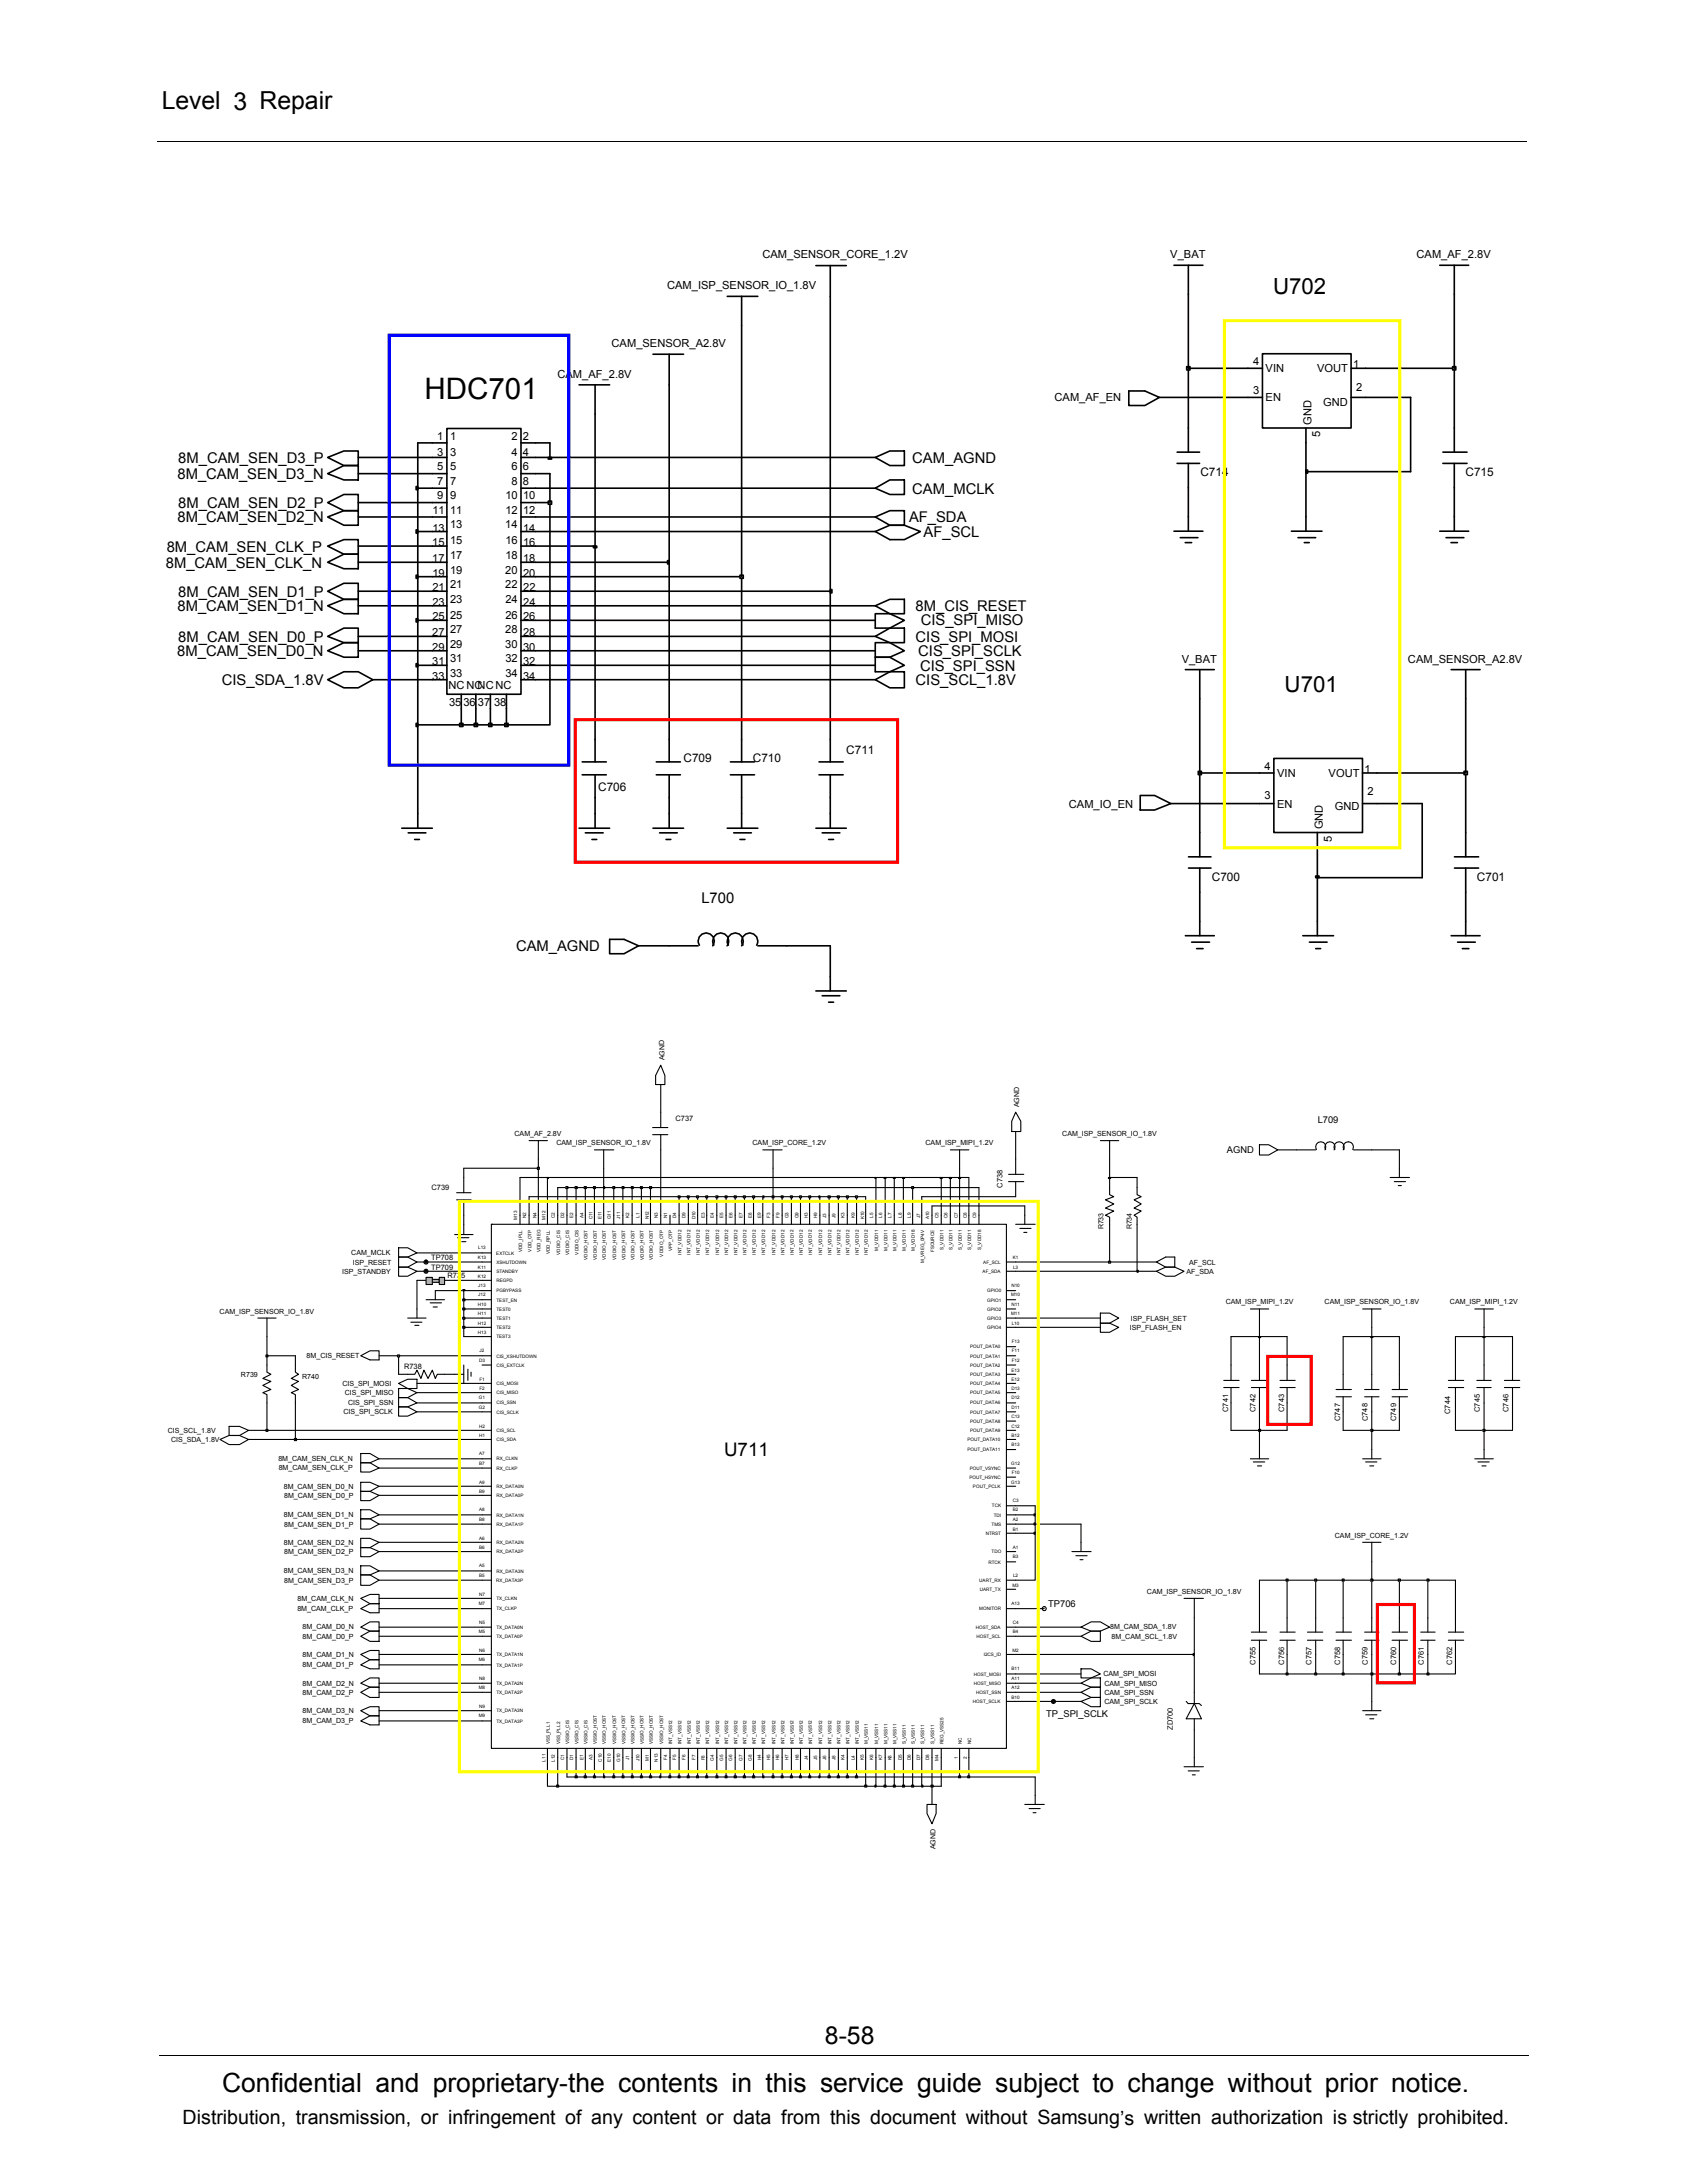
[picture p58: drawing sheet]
<svg xmlns="http://www.w3.org/2000/svg" width="216mm" height="279mm" viewBox="0 0 216 279" stroke-linecap="round" stroke-linejoin="round" font-family="sans-serif">
<defs><g id="words">
<text font-size="3.8" x="54.3" y="51.1">HDC701</text>
<text font-size="3.4" x="28.4" y="267.7">Confidential and proprietary-the contents in this service guide subject to change without prior notice.</text>
<g font-size="3.2">
<text x="20.7" y="14">Level 3 Repair</text>
<text x="105.6" y="261.6">8-58</text>
</g>
<g font-size="2.8">
<text x="162.9" y="37.7">U702</text>
<text x="164.4" y="88.6">U701</text>
</g>
<text font-size="2.5" x="23.4" y="271.9">Distribution, transmission, or infringement of any content or data from this document without Samsung’s written authorization is strictly prohibited.</text>
<text font-size="2.4" x="92.7" y="186.4">U711</text>
<g font-size="1.9">
<text x="22.8" y="59.2">8M_CAM_SEN_D3_P</text>
<text x="116.8" y="59.2">CAM_AGND</text>
<text x="22.7" y="61.3">8M_CAM_SEN_D3_N</text>
<text x="22.8" y="65">8M_CAM_SEN_D2_P</text>
<text x="116.8" y="63.2">CAM_MCLK</text>
<text x="21.3" y="70.6">8M_CAM_SEN_CLK_P</text>
<text x="22.7" y="66.9">8M_CAM_SEN_D2_N</text>
<text x="116.3" y="66.9">AF_SDA</text>
<text x="118.2" y="68.7">AF_SCL</text>
<text x="21.2" y="72.6">8M_CAM_SEN_CLK_N</text>
<text x="22.8" y="76.4">8M_CAM_SEN_D1_P</text>
<text x="22.7" y="84">8M_CAM_SEN_D0_N</text>
<text x="22.7" y="78.2">8M_CAM_SEN_D1_N</text>
<text x="22.8" y="82.1">8M_CAM_SEN_D0_P</text>
<text x="117.2" y="82.1">CIS_SPI_MOSI</text>
<text x="117.2" y="78.2">8M_CIS_RESET</text>
<text x="117.5" y="84">CIS_SPI_SCLK</text>
<text x="117.8" y="80.1">CIS_SPI_MISO</text>
<text x="28.4" y="87.7">CIS_SDA_1.8V</text>
<text x="117.2" y="87.7">CIS_SCL_1.8V</text>
<text x="117.8" y="85.8">CIS_SPI_SSN</text>
<text x="89.8" y="115.5">L700</text>
<text x="66" y="121.7">CAM_AGND</text>
</g>
<g font-size="1.5">
<text x="153.6" y="61">C714</text>
<text x="187.6" y="61">C715</text>
<text x="76.6" y="101.2">C706</text>
<text x="87.5" y="97.5">C709</text>
<text x="96.4" y="97.5">C710</text>
<text x="108.3" y="96.5">C711</text>
<text x="155.1" y="112.8">C700</text>
<text x="189" y="112.8">C701</text>
</g>
<g font-size="1.4">
<text x="97.6" y="33.1">CAM_SENSOR_CORE_1.2V</text>
<text x="149.8" y="33">V_BAT</text>
<text x="181.3" y="33">CAM_AF_2.8V</text>
<text x="85.4" y="37">CAM_ISP_SENSOR_IO_1.8V</text>
<text x="78.3" y="44.4">CAM_SENSOR_A2.8V</text>
<text x="160.4" y="46.7">4</text>
<text x="162" y="47.7">VIN</text>
<text x="168.6" y="47.7">VOUT</text>
<text x="173.2" y="47.1">1</text>
<text x="71.4" y="48.3">CAM_AF_2.8V</text>
<text x="135" y="51.4">CAM_AF_EN</text>
<text x="160.4" y="50.4">3</text>
<text x="162" y="51.4">EN</text>
<text x="169.4" y="51.9">GND</text>
<text x="173.5" y="50">2</text>
<text x="55.9" y="58.3">3</text>
<text x="55.9" y="56.3">1</text>
<text x="57.6" y="58.3">3</text>
<text x="57.6" y="56.3">1</text>
<text x="65.5" y="58.3">4</text>
<text x="65.5" y="56.3">2 2</text>
<text x="66.9" y="58.3">4</text>
<text x="167.8" y="54.4" transform="rotate(-90 167.8 54.4)">GND</text>
<text x="169" y="56" transform="rotate(-90 169 56)">5</text>
<text x="55.3" y="65.8">11</text>
<text x="55.9" y="63.9">9</text>
<text x="55.9" y="60.2">5</text>
<text x="55.9" y="62.1">7 7</text>
<text x="57.6" y="63.9">9</text>
<text x="57.6" y="60.2">5</text>
<text x="57.6" y="65.8">11</text>
<text x="64.7" y="65.8">12 12</text>
<text x="64.7" y="63.9">10</text>
<text x="65.5" y="62.1">8</text>
<text x="65.5" y="60.2">6</text>
<text x="66.9" y="60.2">6</text>
<text x="66.9" y="62.1">8</text>
<text x="66.9" y="63.9">10</text>
<text x="55.3" y="72">17</text>
<text x="55.3" y="69.9">15</text>
<text x="55.3" y="68">13</text>
<text x="57.6" y="71.5">17</text>
<text x="57.6" y="69.7">15</text>
<text x="57.6" y="67.6">13</text>
<text x="64.7" y="67.6">14</text>
<text x="64.7" y="69.7">16</text>
<text x="64.7" y="71.5">18</text>
<text x="66.9" y="72">18</text>
<text x="66.9" y="69.9">16</text>
<text x="66.9" y="68">14</text>
<text x="55.3" y="73.8">19</text>
<text x="55.3" y="75.7">21</text>
<text x="55.3" y="77.5">23</text>
<text x="57.6" y="73.4">19</text>
<text x="57.6" y="75.3">21</text>
<text x="57.6" y="77.1">23</text>
<text x="64.7" y="75.3">22</text>
<text x="64.7" y="73.4">20</text>
<text x="64.7" y="77.1">24</text>
<text x="67" y="73.8">20</text>
<text x="67" y="75.7">22</text>
<text x="67" y="77.5">24</text>
<text x="55.3" y="83.3">29</text>
<text x="55.3" y="81.5">27</text>
<text x="55.3" y="79.4">25</text>
<text x="57.6" y="82.9">29</text>
<text x="57.6" y="81">27</text>
<text x="57.6" y="79.2">25</text>
<text x="64.7" y="81">28</text>
<text x="64.7" y="82.9">30</text>
<text x="64.7" y="79.2">26</text>
<text x="66.9" y="81.5">28</text>
<text x="66.9" y="83.3">30</text>
<text x="67" y="79.4">26</text>
<text x="55.3" y="87">33</text>
<text x="55.3" y="85.2">31</text>
<text x="57.4" y="88.2">NCNCNCNC</text>
<text x="57.6" y="86.6">33</text>
<text x="57.6" y="84.8">31</text>
<text x="64.7" y="86.6">34</text>
<text x="64.7" y="84.8">32</text>
<text x="66.9" y="85.2">32</text>
<text x="66.9" y="87">34</text>
<text x="151.2" y="84.8">V_BAT</text>
<text x="180.2" y="84.8">CAM_SENSOR_A2.8V</text>
<text x="57.5" y="90.3">35 36</text>
<text x="61.2" y="90.3">37</text>
<text x="63.2" y="90.3">38</text>
<text x="161.8" y="98.5">4</text>
<text x="163.4" y="99.4">VIN</text>
<text x="170" y="99.4">VOUT</text>
<text x="174.6" y="98.9">1</text>
<text x="175" y="101.8">2</text>
<text x="136.8" y="103.4">CAM_IO_EN</text>
<text x="161.8" y="102.2">3</text>
<text x="163.4" y="103.4">EN</text>
<text x="169.3" y="106.2" transform="rotate(-90 169.3 106.2)">GND</text>
<text x="170.4" y="107.8" transform="rotate(-90 170.4 107.8)">5</text>
<text x="170.8" y="103.7">GND</text>
</g>
<g font-size="1.2">
<text x="168.6" y="143.7">L709</text>
<text x="157" y="147.6">AGND</text>
<text x="134.2" y="205.7">TP706</text>
<text x="133.9" y="219.8">TP_SPI_SCLK</text>
</g>
<g font-size="1">
<text x="86.4" y="143.5">C737</text>
<text x="55.2" y="152.3">C739</text>
<text x="128.3" y="152" transform="rotate(-90 128.3 152)">C738</text>
<text x="55.2" y="161.2">TP708</text>
<text x="55.2" y="162.5">TP709</text>
<text x="57.3" y="163.6">R735</text>
<text x="51.7" y="175.2">R738</text>
<text x="157.2" y="180.7" transform="rotate(-90 157.2 180.7)">C741</text>
<text x="160.7" y="180.7" transform="rotate(-90 160.7 180.7)">C742</text>
<text x="164.3" y="180.7" transform="rotate(-90 164.3 180.7)">C743</text>
<text x="171.5" y="181.9" transform="rotate(-90 171.5 181.9)">C747</text>
<text x="175" y="181.9" transform="rotate(-90 175 181.9)">C748</text>
<text x="178.7" y="181.9" transform="rotate(-90 178.7 181.9)">C749</text>
<text x="185.6" y="181" transform="rotate(-90 185.6 181)">C744</text>
<text x="189.4" y="180.7" transform="rotate(-90 189.4 180.7)">C745</text>
<text x="193.1" y="180.7" transform="rotate(-90 193.1 180.7)">C746</text>
<text x="160.7" y="213.1" transform="rotate(-90 160.7 213.1)">C755</text>
<text x="164.3" y="213.1" transform="rotate(-90 164.3 213.1)">C756</text>
<text x="167.9" y="213.1" transform="rotate(-90 167.9 213.1)">C757</text>
<text x="171.5" y="213.1" transform="rotate(-90 171.5 213.1)">C758</text>
<text x="175" y="213.1" transform="rotate(-90 175 213.1)">C759</text>
<text x="178.7" y="213.1" transform="rotate(-90 178.7 213.1)">C760</text>
<text x="182.2" y="213.1" transform="rotate(-90 182.2 213.1)">C761</text>
<text x="185.9" y="213.1" transform="rotate(-90 185.9 213.1)">C762</text>
<text x="150.1" y="221.4" transform="rotate(-90 150.1 221.4)">ZD700</text>
</g>
<g font-size=".9">
<text x="85" y="135.7" transform="rotate(-90 85 135.7)">AGND</text>
<text x="130.4" y="141.7" transform="rotate(-90 130.4 141.7)">AGND</text>
<text x="65.8" y="145.4">CAM_AF_2.8V</text>
<text x="71.2" y="146.6">CAM_ISP_SENSOR_IO_1.8V</text>
<text x="96.3" y="146.6">CAM_ISP_CORE_1.2V</text>
<text x="118.4" y="146.6">CAM_ISP_MIPI_1.2V</text>
<text x="136" y="145.4">CAM_ISP_SENSOR_IO_1.8V</text>
<text x="45" y="160.7">CAM_MCLK</text>
<text x="45.1" y="161.9">ISP_RESET</text>
<text x="141.2" y="157.4" transform="rotate(-90 141.2 157.4)">R733</text>
<text x="144.9" y="157.4" transform="rotate(-90 144.9 157.4)">R734</text>
<text x="152.2" y="161.9">AF_SCL</text>
<text x="43.8" y="163">ISP_STANDBY</text>
<text x="151.8" y="163">AF_SDA</text>
<text x="156.9" y="166.9">CAM_ISP_MIPI_1.2V</text>
<text x="169.5" y="166.9">CAM_ISP_SENSOR_IO_1.8V</text>
<text x="185.6" y="166.9">CAM_ISP_MIPI_1.2V</text>
<text x="28.1" y="168.1">CAM_ISP_SENSOR_IO_1.8V</text>
<text x="39.2" y="173.9">8M_CIS_RESET</text>
<text x="144.6" y="170.2">ISP_FLASH_EN</text>
<text x="144.7" y="169">ISP_FLASH_SET</text>
<text x="30.8" y="176.3">R739</text>
<text x="38.7" y="176.5">R740</text>
<text x="43.8" y="177.4">CIS_SPI_MOSI</text>
<text x="44.1" y="178.6">CIS_SPI_MISO</text>
<text x="44.6" y="179.9">CIS_SPI_SSN</text>
<text x="21.5" y="183.4">CIS_SCL_1.8V</text>
<text x="21.9" y="184.6">CIS_SDA_1.8V</text>
<text x="44" y="181">CIS_SPI_SCLK</text>
<text x="35.6" y="187">8M_CAM_SEN_CLK_N</text>
<text x="35.7" y="188.2">8M_CAM_SEN_CLK_P</text>
<text x="36.3" y="190.6">8M_CAM_SEN_D0_N</text>
<text x="36.4" y="191.7">8M_CAM_SEN_D0_P</text>
<text x="36.3" y="197.7">8M_CAM_SEN_D2_N</text>
<text x="36.3" y="194.2">8M_CAM_SEN_D1_N</text>
<text x="36.4" y="195.4">8M_CAM_SEN_D1_P</text>
<text x="170.8" y="196.8">CAM_ISP_CORE_1.2V</text>
<text x="36.3" y="201.4">8M_CAM_SEN_D3_N</text>
<text x="36.4" y="202.6">8M_CAM_SEN_D3_P</text>
<text x="36.4" y="198.9">8M_CAM_SEN_D2_P</text>
<text x="146.8" y="204">CAM_ISP_SENSOR_IO_1.8V</text>
<text x="38.1" y="206.2">8M_CAM_CLK_P</text>
<text x="38.1" y="204.9">8M_CAM_CLK_N</text>
<text x="38.7" y="209.7">8M_CAM_D0_P</text>
<text x="38.7" y="208.6">8M_CAM_D0_N</text>
<text x="142.1" y="208.6">8M_CAM_SDA_1.8V</text>
<text x="142.3" y="209.7">8M_CAM_SCL_1.8V</text>
<text x="38.7" y="215.8">8M_CAM_D2_N</text>
<text x="38.7" y="213.4">8M_CAM_D1_P</text>
<text x="38.7" y="212.1">8M_CAM_D1_N</text>
<text x="141.2" y="214.6">CAM_SPI_MOSI</text>
<text x="141.3" y="215.7">CAM_SPI_MISO</text>
<text x="38.7" y="219.3">8M_CAM_D3_N</text>
<text x="38.7" y="216.9">8M_CAM_D2_P</text>
<text x="38.7" y="220.6">8M_CAM_D3_P</text>
<text x="141.3" y="216.9">CAM_SPI_SSN</text>
<text x="141.3" y="218.1">CAM_SPI_SCLK</text>
<text x="119.7" y="236.7" transform="rotate(-90 119.7 236.7)">AGND</text>
</g>
<g font-size=".6">
<text x="67.4" y="155.9" transform="rotate(-90 67.4 155.9)">N2</text>
<text x="68.7" y="155.9" transform="rotate(-90 68.7 155.9)">N4</text>
<text x="71" y="155.9" transform="rotate(-90 71 155.9)">C2</text>
<text x="72.2" y="155.9" transform="rotate(-90 72.2 155.9)">D2</text>
<text x="73.4" y="155.9" transform="rotate(-90 73.4 155.9)">E2</text>
<text x="74.7" y="155.9" transform="rotate(-90 74.7 155.9)">A4</text>
<text x="80.5" y="155.9" transform="rotate(-90 80.5 155.9)">K2</text>
<text x="81.8" y="155.9" transform="rotate(-90 81.8 155.9)">L1</text>
<text x="84.2" y="155.9" transform="rotate(-90 84.2 155.9)">N3</text>
<text x="85.4" y="155.9" transform="rotate(-90 85.4 155.9)">N1</text>
<text x="86.6" y="155.9" transform="rotate(-90 86.6 155.9)">D4</text>
<text x="87.7" y="155.9" transform="rotate(-90 87.7 155.9)">D9</text>
<text x="90.2" y="155.9" transform="rotate(-90 90.2 155.9)">E3</text>
<text x="91.4" y="155.9" transform="rotate(-90 91.4 155.9)">E4</text>
<text x="92.6" y="155.9" transform="rotate(-90 92.6 155.9)">E5</text>
<text x="93.7" y="155.9" transform="rotate(-90 93.7 155.9)">E6</text>
<text x="95" y="155.9" transform="rotate(-90 95 155.9)">E7</text>
<text x="96.2" y="155.9" transform="rotate(-90 96.2 155.9)">E8</text>
<text x="97.4" y="155.9" transform="rotate(-90 97.4 155.9)">E9</text>
<text x="98.6" y="155.9" transform="rotate(-90 98.6 155.9)">F3</text>
<text x="99.7" y="155.9" transform="rotate(-90 99.7 155.9)">F9</text>
<text x="100.9" y="155.9" transform="rotate(-90 100.9 155.9)">G3</text>
<text x="102.2" y="155.9" transform="rotate(-90 102.2 155.9)">G9</text>
<text x="103.4" y="155.9" transform="rotate(-90 103.4 155.9)">H3</text>
<text x="104.6" y="155.9" transform="rotate(-90 104.6 155.9)">H9</text>
<text x="105.7" y="155.9" transform="rotate(-90 105.7 155.9)">J3</text>
<text x="106.9" y="155.9" transform="rotate(-90 106.9 155.9)">J9</text>
<text x="108.1" y="155.9" transform="rotate(-90 108.1 155.9)">K3</text>
<text x="109.4" y="155.9" transform="rotate(-90 109.4 155.9)">K9</text>
<text x="111.7" y="155.9" transform="rotate(-90 111.7 155.9)">L5</text>
<text x="112.9" y="155.9" transform="rotate(-90 112.9 155.9)">L6</text>
<text x="114.1" y="155.9" transform="rotate(-90 114.1 155.9)">L7</text>
<text x="115.4" y="155.9" transform="rotate(-90 115.4 155.9)">L8</text>
<text x="116.6" y="155.9" transform="rotate(-90 116.6 155.9)">L9</text>
<text x="117.8" y="155.9" transform="rotate(-90 117.8 155.9)">J7</text>
<text x="120.1" y="155.9" transform="rotate(-90 120.1 155.9)">C5</text>
<text x="121.3" y="155.9" transform="rotate(-90 121.3 155.9)">C6</text>
<text x="122.6" y="155.9" transform="rotate(-90 122.6 155.9)">C7</text>
<text x="123.7" y="155.9" transform="rotate(-90 123.7 155.9)">C8</text>
<text x="124.9" y="155.9" transform="rotate(-90 124.9 155.9)">C9</text>
<text x="61.2" y="161.1">K13</text>
<text x="61.2" y="159.9">L13</text>
<text x="63.5" y="160.6">EXTCLK</text>
<text x="63.5" y="161.8">XSHUTDOWN</text>
<text x="66.2" y="156.1" transform="rotate(-90 66.2 156.1)">M13</text>
<text x="66.8" y="160.2" transform="rotate(-90 66.8 160.2)">VDD_IPLL</text>
<text x="68" y="160.2" transform="rotate(-90 68 160.2)">VDD_OTP</text>
<text x="69.2" y="160.2" transform="rotate(-90 69.2 160.2)">VDD_REG</text>
<text x="69.8" y="156.1" transform="rotate(-90 69.8 156.1)">M12</text>
<text x="70.4" y="160.5" transform="rotate(-90 70.4 160.5)">VDD_RPLL</text>
<text x="71.7" y="160.6" transform="rotate(-90 71.7 160.6)">VDDIO_CIS</text>
<text x="72.8" y="160.6" transform="rotate(-90 72.8 160.6)">VDDIO_CIS</text>
<text x="74" y="160.6" transform="rotate(-90 74 160.6)">VDDIO_CIS</text>
<text x="75.2" y="161.2" transform="rotate(-90 75.2 161.2)">VDDIO_HOST</text>
<text x="75.8" y="156.1" transform="rotate(-90 75.8 156.1)">C11</text>
<text x="76.4" y="161.2" transform="rotate(-90 76.4 161.2)">VDDIO_HOST</text>
<text x="77" y="156.1" transform="rotate(-90 77 156.1)">E11</text>
<text x="77.5" y="161.2" transform="rotate(-90 77.5 161.2)">VDDIO_HOST</text>
<text x="78.2" y="156.1" transform="rotate(-90 78.2 156.1)">G11</text>
<text x="78.8" y="161.2" transform="rotate(-90 78.8 161.2)">VDDIO_HOST</text>
<text x="79.4" y="156" transform="rotate(-90 79.4 156)">J11</text>
<text x="80" y="161.2" transform="rotate(-90 80 161.2)">VDDIO_HOST</text>
<text x="81.2" y="161.2" transform="rotate(-90 81.2 161.2)">VDDIO_HOST</text>
<text x="82.4" y="161.2" transform="rotate(-90 82.4 161.2)">VDDIO_HOST</text>
<text x="83" y="156.1" transform="rotate(-90 83 156.1)">N12</text>
<text x="83.5" y="161.2" transform="rotate(-90 83.5 161.2)">VDDIO_HOST</text>
<text x="84.9" y="160.8" transform="rotate(-90 84.9 160.8)">VDDIO_OTP</text>
<text x="86" y="160.1" transform="rotate(-90 86 160.1)">VPP_OTP</text>
<text x="87.2" y="160.6" transform="rotate(-90 87.2 160.6)">INT_VDD12</text>
<text x="88.4" y="160.6" transform="rotate(-90 88.4 160.6)">INT_VDD12</text>
<text x="89" y="156.1" transform="rotate(-90 89 156.1)">D10</text>
<text x="89.6" y="160.6" transform="rotate(-90 89.6 160.6)">INT_VDD12</text>
<text x="90.7" y="160.6" transform="rotate(-90 90.7 160.6)">INT_VDD12</text>
<text x="92" y="160.6" transform="rotate(-90 92 160.6)">INT_VDD12</text>
<text x="93.2" y="160.6" transform="rotate(-90 93.2 160.6)">INT_VDD12</text>
<text x="94.4" y="160.6" transform="rotate(-90 94.4 160.6)">INT_VDD12</text>
<text x="95.5" y="160.6" transform="rotate(-90 95.5 160.6)">INT_VDD12</text>
<text x="96.7" y="160.6" transform="rotate(-90 96.7 160.6)">INT_VDD12</text>
<text x="97.9" y="160.6" transform="rotate(-90 97.9 160.6)">INT_VDD12</text>
<text x="99.2" y="160.6" transform="rotate(-90 99.2 160.6)">INT_VDD12</text>
<text x="100.4" y="160.6" transform="rotate(-90 100.4 160.6)">INT_VDD12</text>
<text x="101.6" y="160.6" transform="rotate(-90 101.6 160.6)">INT_VDD12</text>
<text x="102.7" y="160.6" transform="rotate(-90 102.7 160.6)">INT_VDD12</text>
<text x="103.9" y="160.6" transform="rotate(-90 103.9 160.6)">INT_VDD12</text>
<text x="105.2" y="160.6" transform="rotate(-90 105.2 160.6)">INT_VDD12</text>
<text x="106.4" y="160.6" transform="rotate(-90 106.4 160.6)">INT_VDD12</text>
<text x="107.6" y="160.6" transform="rotate(-90 107.6 160.6)">INT_VDD12</text>
<text x="108.7" y="160.6" transform="rotate(-90 108.7 160.6)">INT_VDD12</text>
<text x="109.9" y="160.6" transform="rotate(-90 109.9 160.6)">INT_VDD12</text>
<text x="110.6" y="156.1" transform="rotate(-90 110.6 156.1)">K10</text>
<text x="111.1" y="160.6" transform="rotate(-90 111.1 160.6)">INT_VDD12</text>
<text x="112.4" y="160.1" transform="rotate(-90 112.4 160.1)">M_VDD11</text>
<text x="113.6" y="160.1" transform="rotate(-90 113.6 160.1)">M_VDD11</text>
<text x="114.7" y="160.1" transform="rotate(-90 114.7 160.1)">M_VDD11</text>
<text x="115.9" y="160.1" transform="rotate(-90 115.9 160.1)">M_VDD11</text>
<text x="117.1" y="160.1" transform="rotate(-90 117.1 160.1)">M_VDD18</text>
<text x="118.3" y="161.7" transform="rotate(-90 118.3 161.7)">M_VREG_0P4V</text>
<text x="118.9" y="156.1" transform="rotate(-90 118.9 156.1)">A10</text>
<text x="119.6" y="160.3" transform="rotate(-90 119.6 160.3)">FSOURCE</text>
<text x="120.7" y="160" transform="rotate(-90 120.7 160)">S_VDD11</text>
<text x="121.9" y="160" transform="rotate(-90 121.9 160)">S_VDD11</text>
<text x="123.1" y="160" transform="rotate(-90 123.1 160)">S_VDD11</text>
<text x="124.3" y="160" transform="rotate(-90 124.3 160)">S_VDD11</text>
<text x="125.6" y="160" transform="rotate(-90 125.6 160)">S_VDD18</text>
<text x="125.8" y="161.8">AF_SCL</text>
<text x="129.6" y="161.1">K1</text>
<text x="61.2" y="162.4">K11</text>
<text x="61.2" y="163.6">K12</text>
<text x="61.2" y="167.1">H10</text>
<text x="61.2" y="165.9">J12</text>
<text x="61.2" y="164.7">J13</text>
<text x="63.5" y="162.9">STANDBY</text>
<text x="63.5" y="164.1">REGPD</text>
<text x="63.5" y="165.4">PGBYPASS</text>
<text x="63.5" y="166.6">TEST_EN</text>
<text x="63.5" y="167.7">TEST0</text>
<text x="125.8" y="162.9">AF_SDA</text>
<text x="126.3" y="165.4">GPIO0</text>
<text x="126.3" y="166.6">GPIO1</text>
<text x="126.3" y="167.7">GPIO2</text>
<text x="129.4" y="165.9">M10</text>
<text x="129.4" y="164.7">N10</text>
<text x="129.4" y="167.1">N11</text>
<text x="129.6" y="162.4">L3</text>
<text x="61.2" y="169.6">H12</text>
<text x="61.2" y="170.8">H13</text>
<text x="61.2" y="168.3">H11</text>
<text x="61.4" y="173.1">J2</text>
<text x="63.5" y="173.8">CIS_XSHUTDOWN</text>
<text x="63.5" y="171.3">TEST3</text>
<text x="63.5" y="170.1">TEST2</text>
<text x="63.5" y="168.9">TEST1</text>
<text x="124.2" y="173.8">POUT_DATA1</text>
<text x="124.2" y="172.6">POUT_DATA0</text>
<text x="126.3" y="170.1">GPIO4</text>
<text x="126.3" y="168.9">GPIO3</text>
<text x="129.4" y="168.3">M11</text>
<text x="129.5" y="169.6">L10</text>
<text x="129.5" y="173.1">F11</text>
<text x="129.5" y="171.9">F13</text>
<text x="61.3" y="179.1">G1</text>
<text x="61.3" y="174.3">D3</text>
<text x="61.4" y="177.9">F2</text>
<text x="61.4" y="176.8">F1</text>
<text x="63.5" y="178.5">CIS_MISO</text>
<text x="63.5" y="177.3">CIS_MOSI</text>
<text x="63.5" y="179.7">CIS_SSN</text>
<text x="63.5" y="174.9">CIS_EXTCLK</text>
<text x="124.2" y="177.3">POUT_DATA4</text>
<text x="124.2" y="176.1">POUT_DATA3</text>
<text x="124.2" y="179.7">POUT_DATA6</text>
<text x="124.2" y="178.5">POUT_DATA5</text>
<text x="124.2" y="174.9">POUT_DATA2</text>
<text x="129.4" y="179.1">D12</text>
<text x="129.4" y="177.9">D13</text>
<text x="129.5" y="176.8">E12</text>
<text x="129.5" y="175.6">E13</text>
<text x="129.5" y="174.3">F12</text>
<text x="61.3" y="180.3">G2</text>
<text x="61.3" y="182.8">H2</text>
<text x="61.3" y="183.9">H1</text>
<text x="63.5" y="180.9">CIS_SCLK</text>
<text x="63.5" y="183.3">CIS_SCL</text>
<text x="63.5" y="184.5">CIS_SDA</text>
<text x="123.8" y="184.5">POUT_DATA10</text>
<text x="123.8" y="185.8">POUT_DATA11</text>
<text x="124.2" y="180.9">POUT_DATA7</text>
<text x="124.2" y="182.1">POUT_DATA8</text>
<text x="124.2" y="183.3">POUT_DATA9</text>
<text x="129.4" y="180.3">D11</text>
<text x="129.4" y="181.5">C13</text>
<text x="129.4" y="182.8">C12</text>
<text x="129.4" y="183.9">B12</text>
<text x="129.4" y="185.1">B13</text>
<text x="61.3" y="187.5">B7</text>
<text x="61.3" y="191.1">B9</text>
<text x="61.3" y="186.3">A7</text>
<text x="61.3" y="189.9">A9</text>
<text x="63.5" y="188.1">RX_CLKP</text>
<text x="63.5" y="191.6">RX_DATA0P</text>
<text x="63.5" y="186.9">RX_CLKN</text>
<text x="63.5" y="190.4">RX_DATA0N</text>
<text x="124.1" y="189.3">POUT_HSYNC</text>
<text x="124.1" y="188.1">POUT_VSYNC</text>
<text x="124.5" y="190.4">POUT_PCLK</text>
<text x="129.4" y="187.5">G12</text>
<text x="129.4" y="189.9">G13</text>
<text x="129.5" y="188.6">F10</text>
<text x="61.3" y="194.6">B8</text>
<text x="61.3" y="197.1">A6</text>
<text x="61.3" y="193.4">A8</text>
<text x="63.5" y="195.3">RX_DATA1P</text>
<text x="63.5" y="197.6">RX_DATA2N</text>
<text x="63.5" y="194.1">RX_DATA1N</text>
<text x="126.2" y="196.4">NTRST</text>
<text x="126.9" y="195.3">TMS</text>
<text x="126.9" y="192.9">TCK</text>
<text x="127.2" y="194.1">TDI</text>
<text x="129.6" y="192.3">C3</text>
<text x="129.6" y="193.4">B2</text>
<text x="129.6" y="194.6">A2</text>
<text x="129.6" y="195.9">B1</text>
<text x="61.3" y="201.8">B5</text>
<text x="61.3" y="198.3">B6</text>
<text x="61.3" y="200.6">A5</text>
<text x="63.5" y="202.5">RX_DATA3P</text>
<text x="63.5" y="198.8">RX_DATA2P</text>
<text x="63.5" y="201.3">RX_DATA3N</text>
<text x="125.3" y="202.5">UART_RX</text>
<text x="125.4" y="203.6">UART_TX</text>
<text x="126.5" y="200.1">RTCK</text>
<text x="126.9" y="198.8">TDO</text>
<text x="129.6" y="203.1">M3</text>
<text x="129.6" y="199.5">B3</text>
<text x="129.6" y="198.3">A1</text>
<text x="129.6" y="201.8">L2</text>
<text x="61.3" y="209">M5</text>
<text x="61.3" y="205.4">M7</text>
<text x="61.3" y="204.3">N7</text>
<text x="61.3" y="207.8">N5</text>
<text x="63.5" y="209.6">TX_DATA0P</text>
<text x="63.5" y="206.1">TX_CLKP</text>
<text x="63.5" y="204.8">TX_CLKN</text>
<text x="63.5" y="208.4">TX_DATA0N</text>
<text x="124.9" y="208.4">HOST_SDA</text>
<text x="125" y="209.6">HOST_SCL</text>
<text x="125.3" y="206.1">MONITOR</text>
<text x="129.4" y="205.4">A13</text>
<text x="129.6" y="207.8">C4</text>
<text x="129.6" y="209">B4</text>
<text x="61.3" y="212.6">M6</text>
<text x="61.3" y="215">N8</text>
<text x="61.3" y="211.5">N6</text>
<text x="63.5" y="215.6">TX_DATA2N</text>
<text x="63.5" y="212">TX_DATA1N</text>
<text x="63.5" y="213.3">TX_DATA1P</text>
<text x="124.6" y="214.5">HOST_MOSI</text>
<text x="124.6" y="215.6">HOST_MISO</text>
<text x="125.9" y="212">I2CS_ID</text>
<text x="129.4" y="213.8">B11</text>
<text x="129.4" y="215">A11</text>
<text x="129.6" y="211.5">M2</text>
<text x="61.3" y="216.2">M8</text>
<text x="61.3" y="219.8">M9</text>
<text x="61.3" y="218.6">N9</text>
<text x="63.5" y="216.8">TX_DATA2P</text>
<text x="63.5" y="220.5">TX_DATA3P</text>
<text x="63.5" y="219.2">TX_DATA3N</text>
<text x="124.5" y="218">HOST_SCLK</text>
<text x="124.9" y="216.8">HOST_SSN</text>
<text x="129.4" y="217.5">B10</text>
<text x="129.4" y="216.2">A12</text>
<text x="69.8" y="225.5" transform="rotate(-90 69.8 225.5)">L11</text>
<text x="70.4" y="223.3" transform="rotate(-90 70.4 223.3)">VSS_PLL1</text>
<text x="71" y="225.5" transform="rotate(-90 71 225.5)">L12</text>
<text x="71.7" y="223.3" transform="rotate(-90 71.7 223.3)">VSS_PLL2</text>
<text x="72.2" y="225.3" transform="rotate(-90 72.2 225.3)">C1</text>
<text x="72.8" y="223.3" transform="rotate(-90 72.8 223.3)">VSSIO_CIS</text>
<text x="73.4" y="225.3" transform="rotate(-90 73.4 225.3)">D1</text>
<text x="74" y="223.3" transform="rotate(-90 74 223.3)">VSSIO_CIS</text>
<text x="74.7" y="225.3" transform="rotate(-90 74.7 225.3)">E1</text>
<text x="75.2" y="223.3" transform="rotate(-90 75.2 223.3)">VSSIO_CIS</text>
<text x="75.8" y="225.3" transform="rotate(-90 75.8 225.3)">A3</text>
<text x="76.4" y="223.3" transform="rotate(-90 76.4 223.3)">VSSIO_HOST</text>
<text x="77" y="225.5" transform="rotate(-90 77 225.5)">C10</text>
<text x="77.5" y="223.3" transform="rotate(-90 77.5 223.3)">VSSIO_HOST</text>
<text x="78.2" y="225.5" transform="rotate(-90 78.2 225.5)">E10</text>
<text x="78.8" y="223.3" transform="rotate(-90 78.8 223.3)">VSSIO_HOST</text>
<text x="79.4" y="225.5" transform="rotate(-90 79.4 225.5)">G10</text>
<text x="80" y="223.3" transform="rotate(-90 80 223.3)">VSSIO_HOST</text>
<text x="80.5" y="225.3" transform="rotate(-90 80.5 225.3)">J1</text>
<text x="81.2" y="223.3" transform="rotate(-90 81.2 223.3)">VSSIO_HOST</text>
<text x="81.9" y="225.4" transform="rotate(-90 81.9 225.4)">J10</text>
<text x="82.4" y="223.3" transform="rotate(-90 82.4 223.3)">VSSIO_HOST</text>
<text x="83" y="225.4" transform="rotate(-90 83 225.4)">M1</text>
<text x="83.5" y="223.3" transform="rotate(-90 83.5 223.3)">VSSIO_HOST</text>
<text x="84.2" y="225.5" transform="rotate(-90 84.2 225.5)">N13</text>
<text x="84.9" y="223.3" transform="rotate(-90 84.9 223.3)">VSSIO_HOST</text>
<text x="85.4" y="225.3" transform="rotate(-90 85.4 225.3)">F4</text>
<text x="86" y="223.3" transform="rotate(-90 86 223.3)">INT_VSS12</text>
<text x="86.5" y="225.3" transform="rotate(-90 86.5 225.3)">F5</text>
<text x="87.2" y="223.3" transform="rotate(-90 87.2 223.3)">INT_VSS12</text>
<text x="87.7" y="225.3" transform="rotate(-90 87.7 225.3)">F6</text>
<text x="88.4" y="223.3" transform="rotate(-90 88.4 223.3)">INT_VSS12</text>
<text x="89" y="225.3" transform="rotate(-90 89 225.3)">F7</text>
<text x="89.6" y="223.3" transform="rotate(-90 89.6 223.3)">INT_VSS12</text>
<text x="90.2" y="225.3" transform="rotate(-90 90.2 225.3)">F8</text>
<text x="90.7" y="223.3" transform="rotate(-90 90.7 223.3)">INT_VSS12</text>
<text x="91.4" y="225.3" transform="rotate(-90 91.4 225.3)">G4</text>
<text x="92" y="223.3" transform="rotate(-90 92 223.3)">INT_VSS12</text>
<text x="92.6" y="225.3" transform="rotate(-90 92.6 225.3)">G5</text>
<text x="93.2" y="223.3" transform="rotate(-90 93.2 223.3)">INT_VSS12</text>
<text x="93.7" y="225.3" transform="rotate(-90 93.7 225.3)">G6</text>
<text x="94.4" y="223.3" transform="rotate(-90 94.4 223.3)">INT_VSS12</text>
<text x="95" y="225.3" transform="rotate(-90 95 225.3)">G7</text>
<text x="95.5" y="223.3" transform="rotate(-90 95.5 223.3)">INT_VSS12</text>
<text x="96.2" y="225.3" transform="rotate(-90 96.2 225.3)">G8</text>
<text x="96.7" y="223.3" transform="rotate(-90 96.7 223.3)">INT_VSS12</text>
<text x="97.4" y="225.3" transform="rotate(-90 97.4 225.3)">H4</text>
<text x="97.9" y="223.3" transform="rotate(-90 97.9 223.3)">INT_VSS12</text>
<text x="98.6" y="225.3" transform="rotate(-90 98.6 225.3)">H5</text>
<text x="99.2" y="223.3" transform="rotate(-90 99.2 223.3)">INT_VSS12</text>
<text x="99.7" y="225.3" transform="rotate(-90 99.7 225.3)">H6</text>
<text x="100.4" y="223.3" transform="rotate(-90 100.4 223.3)">INT_VSS12</text>
<text x="100.9" y="225.3" transform="rotate(-90 100.9 225.3)">H7</text>
<text x="101.6" y="223.3" transform="rotate(-90 101.6 223.3)">INT_VSS12</text>
<text x="102.2" y="225.3" transform="rotate(-90 102.2 225.3)">H8</text>
<text x="102.7" y="223.3" transform="rotate(-90 102.7 223.3)">INT_VSS12</text>
<text x="103.4" y="225.3" transform="rotate(-90 103.4 225.3)">J4</text>
<text x="103.9" y="223.3" transform="rotate(-90 103.9 223.3)">INT_VSS12</text>
<text x="104.6" y="225.3" transform="rotate(-90 104.6 225.3)">J5</text>
<text x="105.2" y="223.3" transform="rotate(-90 105.2 223.3)">INT_VSS12</text>
<text x="105.7" y="225.3" transform="rotate(-90 105.7 225.3)">J6</text>
<text x="106.4" y="223.3" transform="rotate(-90 106.4 223.3)">INT_VSS12</text>
<text x="106.9" y="225.3" transform="rotate(-90 106.9 225.3)">J8</text>
<text x="107.6" y="223.3" transform="rotate(-90 107.6 223.3)">INT_VSS12</text>
<text x="108.1" y="225.3" transform="rotate(-90 108.1 225.3)">K4</text>
<text x="108.7" y="223.3" transform="rotate(-90 108.7 223.3)">INT_VSS12</text>
<text x="109.4" y="225.3" transform="rotate(-90 109.4 225.3)">L4</text>
<text x="109.9" y="223.3" transform="rotate(-90 109.9 223.3)">INT_VSS12</text>
<text x="110.6" y="225.3" transform="rotate(-90 110.6 225.3)">K5</text>
<text x="111.1" y="223.3" transform="rotate(-90 111.1 223.3)">M_VSS11</text>
<text x="111.7" y="225.3" transform="rotate(-90 111.7 225.3)">K6</text>
<text x="112.4" y="223.2" transform="rotate(-90 112.4 223.2)">M_VSS11</text>
<text x="112.9" y="225.3" transform="rotate(-90 112.9 225.3)">K7</text>
<text x="113.6" y="223.2" transform="rotate(-90 113.6 223.2)">M_VSS11</text>
<text x="114.1" y="225.3" transform="rotate(-90 114.1 225.3)">K8</text>
<text x="114.7" y="223.2" transform="rotate(-90 114.7 223.2)">M_VSS11</text>
<text x="115.4" y="225.3" transform="rotate(-90 115.4 225.3)">D5</text>
<text x="115.9" y="223.3" transform="rotate(-90 115.9 223.3)">S_VSS11</text>
<text x="116.6" y="225.3" transform="rotate(-90 116.6 225.3)">D6</text>
<text x="117.1" y="223.3" transform="rotate(-90 117.1 223.3)">S_VSS11</text>
<text x="117.7" y="225.3" transform="rotate(-90 117.7 225.3)">D7</text>
<text x="118.3" y="223.3" transform="rotate(-90 118.3 223.3)">S_VSS11</text>
<text x="118.9" y="225.3" transform="rotate(-90 118.9 225.3)">D8</text>
<text x="119.6" y="223.3" transform="rotate(-90 119.6 223.3)">S_VSS11</text>
<text x="120.1" y="225.4" transform="rotate(-90 120.1 225.4)">M4</text>
<text x="120.7" y="223.3" transform="rotate(-90 120.7 223.3)">REG_VSS25</text>
<text x="122.6" y="225.1" transform="rotate(-90 122.6 225.1)">1</text>
<text x="123.1" y="223.3" transform="rotate(-90 123.1 223.3)">NC</text>
<text x="123.7" y="225.1" transform="rotate(-90 123.7 225.1)">2</text>
<text x="124.3" y="223.3" transform="rotate(-90 124.3 223.3)">NC</text>
</g>
</g></defs>
<path d="M20.2 18.1h175.3M20.4 263h175.3" fill="none" stroke="#000" stroke-width=".13"/>
<g fill="none" stroke="#000" stroke-width=".21">
<path d="M150.2 34h3.7M152.1 34v3.7M184.3 34h3.7M186.1 34v3.7M144.5 50h2l1.9 .9-1.9 1h-2zM150.6 59.3h2.9M150.6 57.9h2.9M152.1 54.8v3.1M152.1 59.3v8.7M159.7 47.1h1.9M159.7 50.9h1.9M161.6 45.3h11.3v9.5h-11.3z"/>
<path d="M167.1 54.8v1.8M172.9 47.1h1.9M172.9 50.9h1.9M184.7 57.9h3M184.7 59.3h3M186.1 54.8v3.1M186.1 59.3v8.7M150.2 68h3.7M151 68.8h2.3M151.7 69.4h.8M165.3 68h3.9M166.1 68.8h2.3"/>
<path d="M166.9 69.4h.7M167.1 60.4v7.6M184.3 68h3.7M185.1 68.8h2.2M185.7 69.4h.8M151.7 85.7h3.7M153.5 85.7v3.7M161.2 98.9h1.8M163 97.1h11.4v9.5h-11.4zM174.4 98.9h1.8M185.7 85.7h3.7M187.6 85.7v3.7"/>
<path d="M145.9 101.8h1.9l2 1-2 .9h-1.9zM151.7 119.8h3.7M152.1 111.1h2.9M152.1 109.7h2.9M153.5 106.6v3.1M153.5 111.1v8.7M161.2 102.8h1.8M166.7 119.8h4M168.6 106.6v1.8M168.6 112.3v7.5M174.4 102.8h1.8M185.7 119.8h3.7"/>
<path d="M186.1 109.7h3.1M186.1 111.1h3.1M187.6 106.6v3.1M187.6 111.1v8.7M152.5 120.6h2.3M153.1 121.4h.9M167.6 120.6h2.2M168.4 121.4h.6M186.5 120.6h2.3M187.2 121.4h.8"/>
</g>
<path d="M168.4 112.1h.4v.2h-.4z" fill="#c3c3c3"/>
<path d="M168.4 112.1h.4v.2h-.4zM182 102.8v9.5h-13.4v-3.9" fill="none" stroke="#000" stroke-width=".21"/>
<path d="M167.1 60.2h.2v.4h-.2z" fill="#c3c3c3"/>
<path d="M148.4 50.9h11.3M152.1 47.1v7.7M174.8 50.9h5.7v9.5h-13.4v-3.8M186.1 47.1v7.7M167.1 60.2h.2v.4h-.2zM153.5 98.9v7.7M187.6 98.9v7.7M149.8 102.8h11.4M176.2 102.8h5.8" fill="none" stroke="#000" stroke-width=".21"/>
<path d="M153.4 98.7h.4v.4h-.4z" fill="#c3c3c3"/>
<path d="M153.4 98.7h.4v.4h-.4zM153.5 89.4v9.5h7.7M176.2 98.9h11.4" fill="none" stroke="#000" stroke-width=".21"/>
<path d="M187.4 98.7h.4v.4h-.4z" fill="#c3c3c3"/>
<path d="M187.4 98.7h.4v.4h-.4zM187.6 89.4v9.5" fill="none" stroke="#000" stroke-width=".21"/>
<path d="M151.9 46.9h.4v.4h-.4z" fill="#c3c3c3"/>
<path d="M152.1 37.7v9.4h7.6M151.9 46.9h.4v.4h-.4zM174.8 47.1h11.3" fill="none" stroke="#000" stroke-width=".21"/>
<path d="M185.9 46.9h.4v.4h-.4z" fill="#c3c3c3"/>
<g fill="none" stroke="#000" stroke-width=".21">
<path d="M93.1 37.9h3.9M94.9 37.9v3.7M104.4 34h3.9M106.3 34v3.9M186.1 37.7v9.4M41.9 58.5l2.1-.8h1.8v1.9h-1.8zM55.3 58.5h1.9M55.3 56.7h1.9M57.2 54.8h9.5v34.1h-9.5zM66.7 56.7h1.8M66.7 58.5h1.8M74.1 49.3h3.9"/>
<path d="M76.2 49.3v3.7M83.6 45.3h3.9M85.6 45.3v4M112 58.5l1.9-.8h1.8v1.9h-1.8zM185.9 46.9h.4v.4h-.4zM41.9 66.2l2.1-.8h1.8v1.8h-1.8zM41.9 75.7l2.1-1h1.8v2h-1.8zM41.9 77.5l2.1-.8h1.8v1.8h-1.8zM41.9 69.9l2.1-.8h1.8v1.8h-1.8zM41.9 64.3l2.1-1h1.8v2.1h-1.8zM41.9 60.6l2.1-1h1.8v1.8h-1.8zM41.9 72l2.1-1.1h1.8v1.9h-1.8z"/>
<path d="M55.3 79.4h1.9M55.3 75.7h1.9M55.3 72h1.9M55.3 73.8h1.9M55.3 68h1.9M55.3 62.5h1.9M55.3 60.6h1.9M55.3 69.9h1.9M55.3 77.5h1.9M55.3 66.2h1.9M55.3 64.3h1.9M66.7 66.2h1.8"/>
<path d="M66.7 75.7h1.8M66.7 64.3h1.8M66.7 69.9h1.8M66.7 77.5h1.8M66.7 79.4h1.8M66.7 72h1.8M66.7 73.8h1.8M66.7 68h1.8M66.7 62.5h1.8M66.7 60.6h1.8M76.2 69.9v27.6M85.6 72v25.5"/>
<path d="M94.9 73.8v23.7M106.3 75.7v21.8M112 66.2l1.9-.8h1.8v1.8h-1.8zM112 77.5l1.9-.8h1.8v1.8h-1.8zM112 62.5l1.9-1.1h1.8v1.9h-1.8zM112 78.5h1.9l1.8 .9-1.8 1h-1.9zM112 68l1.9-.8h1.8l2.1 .8-2.1 1.1h-1.8zM41.9 81.4l2.1-1h1.8v1.9h-1.8zM41.9 87l2.1-1h1.8l1.9 1-1.9 1h-1.8zM41.9 83.3l2.1-1h1.8v1.8h-1.8zM53.5 92.8v13.2M55.3 83.3h1.9"/>
<path d="M55.3 85.2h1.9M55.3 87h1.9M55.3 81.4h1.9M59 88.9v1.8M60.9 88.9v1.8M62.8 88.9v1.8M64.8 88.9v1.8M66.7 83.3h1.8M66.7 85.2h1.8M66.7 87h1.8M66.7 81.4h1.8M74.5 97.5h3.1"/>
<path d="M74.5 99.2h3.1M76.2 99.2v6.8M84 99.2h3.1M84 97.5h3.1M85.6 99.2v6.8M93.5 99.2h3.1M93.5 97.5h3.1M94.9 99.2v6.8M104.8 99.2h3.1M104.8 97.5h3.1M106.3 99.2v6.8M112 87l1.9-1h1.8v2h-1.8z"/>
<path d="M112 81.4l1.9-1h1.8v1.9h-1.8zM112 84.1h1.9l1.8 1.1-1.8 .8h-1.9zM112 82.3h1.9l1.8 1-1.8 .8h-1.9zM51.4 106h3.9M52.2 106.6h2.3M53.1 107.4h.6M74.1 106h3.9M74.9 106.6h2.3M75.8 107.4h.6M83.6 106h3.9M84.4 106.6h2.3M85.2 107.4h.7"/>
<path d="M93.1 106h3.9M93.9 106.6h2.3M94.7 107.4h.6M104.4 106h3.9M105.2 106.6h2.3M106 107.4h.7M78 120.2h1.9l1.8 .9-1.8 1h-1.9zM81.7 121.1h7.6M89.5 121a1.03 1.03 0 0 1 .9-1.6 1.03 1.03 0 0 1 .8 1.7M91.4 121a1.03 1.03 0 0 1 .9-1.6 1.03 1.03 0 0 1 .7 1.7M93.2 121a1.03 1.03 0 0 1 .9-1.6 1.03 1.03 0 0 1 .8 1.7M95.1 121a1.03 1.03 0 0 1 .9-1.6 1.03 1.03 0 0 1 .8 1.6"/>
<path d="M97 121.1h9.3v5.7M104.4 126.8h3.9M105.2 127.4h2.3M106 128.3h.7"/>
</g>
<path d="M53.3 92.6h.2v.4h-.2z" fill="#c3c3c3"/>
<path d="M53.3 92.6h.2v.4h-.2zM53.5 85.2v7.6h5.5" fill="none" stroke="#000" stroke-width=".21"/>
<path d="M58.8 92.6h.4v.4h-.4z" fill="#c3c3c3"/>
<path d="M58.8 92.6h.4v.4h-.4zM59 90.7v2.1h1.9" fill="none" stroke="#000" stroke-width=".21"/>
<path d="M60.7 92.6h.4v.4h-.4z" fill="#c3c3c3"/>
<path d="M60.7 92.6h.4v.4h-.4zM60.9 90.7v2.1h1.9" fill="none" stroke="#000" stroke-width=".21"/>
<path d="M62.5 92.6h.4v.4h-.4z" fill="#c3c3c3"/>
<path d="M62.5 92.6h.4v.4h-.4zM62.8 90.7v2.1h2" fill="none" stroke="#000" stroke-width=".21"/>
<path d="M64.6 92.6h.4v.4h-.4z" fill="#c3c3c3"/>
<path d="M70.4 64.3v28.5h-5.6v-2.1M47.7 87h7.6M64.6 92.6h.4v.4h-.4zM68.5 87h43.5" fill="none" stroke="#000" stroke-width=".21"/>
<path d="M53.3 84.9h.2v.4h-.2z" fill="#c3c3c3"/>
<path d="M53.5 79.4v5.8h1.8M45.8 83.3h9.5M45.8 81.4h9.5M53.3 84.9h.2v.4h-.2zM68.5 85.2h43.5M68.5 83.3h43.5M68.5 81.4h43.5" fill="none" stroke="#000" stroke-width=".21"/>
<path d="M53.3 79.2h.2v.4h-.2z" fill="#c3c3c3"/>
<path d="M45.8 77.5h9.5M45.8 75.7h9.5M53.3 79.2h.2v.4h-.2zM53.5 73.8v5.6h1.8M68.5 79.4h43.5M68.5 77.5h43.5M68.5 75.7h37.8" fill="none" stroke="#000" stroke-width=".21"/>
<path d="M106.3 75.5h.2v.4h-.2z" fill="#c3c3c3"/>
<path d="M106.3 37.9v37.8M106.3 75.5h.2v.4h-.2z" fill="none" stroke="#000" stroke-width=".21"/>
<path d="M53.3 73.6h.2v.4h-.2z" fill="#c3c3c3"/>
<path d="M53.3 73.6h.2v.4h-.2zM53.5 68v5.8h1.8M68.5 73.8h26.4" fill="none" stroke="#000" stroke-width=".21"/>
<path d="M94.7 73.6h.4v.4h-.4z" fill="#c3c3c3"/>
<path d="M94.9 41.6v32.2M45.8 72h9.5M68.5 72h17.1M94.7 73.6h.4v.4h-.4z" fill="none" stroke="#000" stroke-width=".21"/>
<path d="M85.4 71.8h.2v.4h-.2z" fill="#c3c3c3"/>
<path d="M85.6 49.3v22.7M45.8 69.9h9.5M68.5 69.9h7.7M85.4 71.8h.2v.4h-.2z" fill="none" stroke="#000" stroke-width=".21"/>
<path d="M75.9 69.9h.5v.2h-.5z" fill="#c3c3c3"/>
<path d="M76.2 53v16.9M75.9 69.9h.5v.2h-.5z" fill="none" stroke="#000" stroke-width=".21"/>
<path d="M53.3 67.8h.2v.4h-.2z" fill="#c3c3c3"/>
<path d="M45.8 66.2h9.5M45.8 64.3h9.5M53.3 67.8h.2v.4h-.2zM53.5 62.5v5.5h1.8M68.5 68h43.5M68.5 66.2h43.5M68.5 64.3h1.9" fill="none" stroke="#000" stroke-width=".21"/>
<path d="M70.2 64.1h.4v.4h-.4z" fill="#c3c3c3"/>
<path d="M70.2 64.1h.4v.4h-.4zM70.4 60.6v3.7" fill="none" stroke="#000" stroke-width=".21"/>
<path d="M53.3 62.3h.2v.4h-.2z" fill="#c3c3c3"/>
<path d="M45.8 58.5h9.5M53.5 56.7v5.8h1.8M68.5 58.5h1.9M45.8 60.6h9.5M53.3 62.3h.2v.4h-.2zM68.5 62.5h43.5M68.5 60.6h1.9" fill="none" stroke="#000" stroke-width=".21"/>
<path d="M70.2 58.5h.4v.3h-.4z" fill="#c3c3c3"/>
<path d="M53.5 56.7h1.8M68.5 56.7h1.9v1.8h41.6M70.2 58.5h.4v.3h-.4z" fill="none" stroke="#000" stroke-width=".21"/>
<g fill="none" stroke="#000" stroke-width=".14">
<path d="M84.6 136.3l.5 1.3v1.2h-1.2v-1.2zM51 159.7h1.2l1.2 .7-1.2 .5h-1.2zM58.2 158h2.3M58.4 152.7h1.9M58.4 153.6h1.9M58.6 158.4h1.4M59.1 158.9h.5M59.4 150.7v2M59.4 153.6v1.9M59.4 156.7v1.3M62.9 156.7h.1M62.9 156.7h65.9v67.1h-65.9z"/>
<path d="M66.5 155.5v1.2M67.7 155.5v1.2M67.7 146h2.4M68.9 146v2.3M68.9 155.5v1.2M70.1 155.5v1.2M71.4 155.5v1.2M72.6 155.5v1.2M73.7 155.5v1.2M74.9 155.5v1.2M76.1 155.5v1.2M77.3 155.5v1.2"/>
<path d="M78.5 155.5v1.2M79.7 155.5v1.2M80.9 155.5v1.2M82.1 155.5v1.2M83.2 155.5v1.2M84.6 155.5v1.2M85.7 155.5v1.2M86.9 155.5v1.2M88.1 155.5v1.2M89.3 155.5v1.2M90.4 155.5v1.2M91.7 155.5v1.2"/>
<path d="M92.9 155.5v1.2M94.1 155.5v1.2M95.3 155.5v1.2M96.4 155.5v1.2M97.6 155.5v1.2M98.9 155.5v1.2M100.1 155.5v1.2M101.3 155.5v1.2M102.4 155.5v1.2M103.6 155.5v1.2M104.9 155.5v1.2M106.1 155.5v1.2"/>
<path d="M107.3 155.5v1.2M108.4 155.5v1.2M109.6 155.5v1.2M110.8 155.5v1.2M112.1 155.5v1.2M113.3 155.5v1.2M114.4 155.5v1.2M115.6 155.5v1.2M116.8 155.5v1.2M118 155.5v1.2M119.3 155.5v1.2M120.5 155.5v1.2"/>
<path d="M121.6 155.5v1.2M121.6 147.2h2.4M122.8 147.2v2.3M122.8 155.5v1.2M124 155.5v1.2M125.3 155.5v1.2M129.1 150.3h1.9M129.1 151.2h1.9M130 142.3l.6 1.2v1.3h-1.1v-1.3zM130 148.3v2M130 151.2v2M130 156.7h2.5"/>
<path d="M130.5 157.2h1.5M131 157.7h.4M131.1 155.5v1.2M140.8 146h2.4M142 152v.9l.5 .3-1 .4 1 .5-1 .5 1 .4-1 .5 .5 .3v.9M142 146v2.3M145.5 152v.9l.5 .3-.9 .4 .9 .5-.9 .5 .9 .4-.9 .5 .4 .3v.9M161.2 146.5h1.2l1.1 .7-1.1 .6h-1.2zM165.9 147.2h2.5M168.5 147.1a.65 .65 0 0 1 .6-1 .65 .65 0 0 1 .5 1.1M169.7 147.1a.65 .65 0 0 1 .5-1 .65 .65 0 0 1 .5 1.1M170.8 147.1a.65 .65 0 0 1 .6-1 .65 .65 0 0 1 .5 1.1"/>
<path d="M172 147.1a.66 .66 0 0 1 .6-1 .66 .66 0 0 1 .5 1M173.2 147.2h2.4M177.9 150.7h2.5M178.4 151.2h1.5M178.9 151.7h.4M179.1 149.5v1.2M33 168.7h2.3M34.2 174.7v.9l.5 .3-1.1 .5 1.1 .4-1.1 .5 1.1 .5-1.1 .4 .6 .3v1.1M34.2 168.7v2.4M37.8 174.7v.9l.4 .3-.9 .5 .9 .4-.9 .5 .9 .5-.9 .4 .5 .3v1.1M46.2 173.5l1.1-.6h1.2v1.2h-1.2zM51 177.1l1.2-.6h1.2v1.2h-1.2z"/>
<path d="M51 162.2h1.2l1.2 .5-1.2 .6h-1.2zM51 177.7h1.2l1.2 .5-1.2 .7h-1.2zM52.2 168.7h2.3M52.6 169.2h1.4M53.1 169.6h.5M53.4 167.5v1.2M53.4 163.9h1.1M54.5 166.3h2.4M55.1 166.8h1.4M55.4 167.3h.6M55.7 165.2v1.1M56.9 163.9h1.3"/>
<path d="M58.2 175.9h1.2M59.4 174.7v2.4M59.9 175.2v1.5M60.3 175.6v.5M61.7 178.2h1.2M61.7 173.5h1.2M61.7 167.5h1.2M61.7 169.9h1.2M61.7 168.7h1.2M61.7 161.5h1.2M61.7 162.7h1.2M61.7 174.7h1.2"/>
<path d="M61.7 177.1h1.2M61.7 179.6h1.2M61.7 160.4h1.2M61.7 165.2h1.2M61.7 166.3h1.2M61.7 163.9h1.2M61.7 171.1h1.2M128.8 168.7h1.2M128.8 162.7h1.2M128.8 178.2h1.2M128.8 173.5h1.2M128.8 166.3h1.2"/>
<path d="M128.8 175.9h1.2M128.8 161.5h1.2M128.8 174.7h1.2M128.8 177.1h1.2M128.8 179.6h1.2M128.8 165.2h1.2M128.8 167.5h1.2M128.8 169.9h1.2M128.8 172.4h1.2M140.8 169.4h1.2l1.2 .5-1.2 .6h-1.2zM148 162.7l1.2-.5h1.1l1.2 .5-1.2 .6h-1.1zM148 161.5l1.2-.6h1.1v1.3h-1.1z"/>
<path d="M156.6 176.7h2M156.6 177.6h2M157.5 174.7v2M157.5 177.6v2M160 167.5h2.4M160.1 176.7h2M160.1 177.6h2M161.2 167.5v2.4M161.2 174.7v2M161.2 177.6v2M163.8 176.7h2M163.8 177.6h2"/>
<path d="M164.7 174.7v2M164.7 177.6v2M171 178.8h2M171 177.8h2M171.9 175.9v1.9M171.9 178.8v1.9M174.6 177.8h1.9M174.6 178.8h1.9M175.6 175.9v1.9M175.6 178.8v1.9M178.2 178.8h1.9M178.2 177.8h1.9"/>
<path d="M179.1 175.9v1.9M179.1 178.8v1.9M185.4 177.6h1.9M185.4 176.7h1.9M186.3 174.7v2M186.3 177.6v2M188.7 167.5h2.4M189 176.7h1.8M189 177.6h1.8M189.9 167.5v2.4M189.9 174.7v2M189.9 177.6v2"/>
<path d="M192.5 176.7h2M192.5 177.6h2M193.6 174.7v2M193.6 177.6v2M29.3 182.6h1.3l1.2 .5-1.2 .6h-1.3zM46.2 189.7h1.1l1.2 .5-1.2 .7h-1.1zM46.2 186h1.1l1.2 .7-1.2 .5h-1.1zM46.2 193.2h1.1l1.2 .7-1.2 .5h-1.1zM46.2 198.1h1.1l1.2 .5-1.2 .6h-1.1zM46.2 196.9h1.1l1.2 .5-1.2 .7h-1.1zM46.2 187.2h1.1l1.2 .7-1.2 .5h-1.1zM46.2 190.9h1.1l1.2 .5-1.2 .7h-1.1z"/>
<path d="M51 180.1h1.2l1.2 .6-1.2 .6h-1.2zM61.7 183.1h1.2M61.7 184.2h1.2M61.7 187.9h1.2M61.7 191.4h1.2M61.7 195.1h1.2M61.7 198.6h1.2M61.7 197.4h1.2M61.7 186.7h1.2M61.7 180.7h1.2M61.7 190.2h1.2M61.7 193.9h1.2"/>
<path d="M128.8 183.1h1.2M128.8 180.7h1.2M128.8 196.2h1.2M128.8 185.5h1.2M128.8 190.2h1.2M128.8 193.9h1.2M128.8 195.1h1.2M128.8 184.2h1.2M128.8 181.9h1.2M128.8 189.1h1.2M128.8 187.9h1.2M128.8 199.9h1.2"/>
<path d="M128.8 198.6h1.2M128.8 192.7h1.2M137.2 198.6h2.4M137.7 199.1h1.4M138.2 199.6h.4M138.3 197.4v1.2M160 186.7h2.4M160.4 187.1h1.5M160.9 187.6h.6M161.2 185.5v1.2M174.4 186.7h2.3M174.4 197.4h2.3"/>
<path d="M174.8 187.1h1.4M175.3 187.6h.5M175.6 185.5v1.2M175.6 197.4v2.5M188.7 186.7h2.4M189.1 187.1h1.5M189.7 187.6h.5M189.9 185.5v1.2M46.2 200.4h1.1l1.2 .7-1.2 .5h-1.1zM46.2 211.8l1.1-.6h1.2v1.2h-1.2zM46.2 216.6l1.1-.7h1.2v1.4h-1.2zM46.2 201.6h1.1l1.2 .6-1.2 .7h-1.1z"/>
<path d="M46.2 213.1l1.1-.7h1.2v1.2h-1.2zM46.2 218.9l1.1-.5h1.2v1.2h-1.2zM46.2 205.9l1.1-.6h1.2v1.1h-1.2zM46.2 215.4l1.1-.6h1.2v1.1h-1.2zM46.2 209.4l1.1-.6h1.2v1.3h-1.2zM46.2 204.6l1.1-.5h1.2v1.2h-1.2zM46.2 208.3l1.1-.7h1.2v1.2h-1.2zM61.7 218.9h1.2M61.7 215.4h1.2M61.7 208.3h1.2M61.7 211.8h1.2M61.7 202.2h1.2"/>
<path d="M61.7 204.6h1.2M61.7 209.4h1.2M61.7 216.6h1.2M61.7 205.9h1.2M61.7 201.1h1.2M61.7 213.1h1.2M128.8 215.4h1.2M128.8 209.4h1.2M128.8 208.3h1.2M128.8 211.8h1.2M128.8 203.4h1.2M128.8 214.2h1.2"/>
<path d="M128.8 217.8h1.2M128.8 216.6h1.2M128.8 205.9h1.2M128.8 202.2h1.2M138.3 215.4l1.3-.6h1.2v1.1h-1.2zM138.3 209.4l1.3-.6h1.2v1.3h-1.2zM138.3 213.6h1.3l1.2 .6-1.2 .6h-1.3zM138.3 208.3l1.3-.7h1.2l1.2 .7-1.2 .5h-1.2zM138.3 217.8l1.3-.5h1.2v1.1h-1.2zM138.3 216.6l1.3-.7h1.2v1.4h-1.2zM151.5 204.6h2.5M151.8 217.8l.3 .2h1.4l.3 .3"/>
<path d="M152.8 218l1 2h-2zM152.8 204.6v2.5M152.8 216.6v1.4M152.8 220v1.4M163.8 208.9h2M163.8 209.9h2M164.7 207.1v1.8M164.7 209.9v1.9M167.3 208.9h2M167.3 209.9h2M168.4 207.1v1.8M168.4 209.9v1.9"/>
<path d="M171 209.9h2M171 208.9h2M171.9 207.1v1.8M171.9 209.9v1.9M174.4 218.9h2.3M174.6 208.9h1.9M174.6 209.9h1.9M174.8 219.5h1.4M175.3 220h.5M175.6 207.1v1.8M175.6 209.9v1.9M175.6 217.8v1.1"/>
<path d="M178.2 209.9h1.9M178.2 208.9h1.9M179.1 207.1v1.8M179.1 209.9v1.9M181.8 209.9h1.9M181.8 208.9h1.9M182.7 207.1v1.8M182.7 209.9v1.9M185.4 209.9h1.9M185.4 208.9h1.9M186.3 207.1v1.8M186.3 209.9v1.9"/>
<path d="M46.2 220.3l1.1-.7h1.2v1.2h-1.2zM61.7 220.3h1.2M70.1 223.8v1.1M71.4 223.8v1.1M72.6 223.8v1.1M73.7 223.8v1.1M74.9 223.8v1.1M76.1 223.8v1.1M77.3 223.8v1.1M78.5 223.8v1.1M79.7 223.8v1.1M80.9 223.8v1.1"/>
<path d="M82.1 223.8v1.1M83.2 223.8v1.1M84.6 223.8v1.1M85.7 223.8v1.1M86.9 223.8v1.1M88.1 223.8v1.1M89.3 223.8v1.1M90.4 223.8v1.1M91.7 223.8v1.1M92.9 223.8v1.1M94.1 223.8v1.1M95.3 223.8v1.1"/>
<path d="M96.4 223.8v1.1M97.6 223.8v1.1M98.9 223.8v1.1M100.1 223.8v1.1M101.3 223.8v1.1M102.4 223.8v1.1M103.6 223.8v1.1M104.9 223.8v1.1M106.1 223.8v1.1M107.3 223.8v1.1M108.4 223.8v1.1M109.6 223.8v1.1"/>
<path d="M110.8 223.8v1.1M112.1 223.8v1.1M113.3 223.8v1.1M114.4 223.8v1.1M115.6 223.8v1.1M116.8 223.8v1.1M118 223.8v1.1M118.6 230.9h1.2v1.2l-.5 1.3-.7-1.3zM119.3 223.8v1.1M120.5 223.8v1.1M122.8 223.8v1.1M124 223.8v1.1"/>
<path d="M131.1 230.9h2.5M131.7 231.5h1.4M132.2 232h.4M132.5 229.8v1.1M151.5 226.1h2.5M152.1 226.7h1.4M152.6 227.2h.4M152.8 224.9v1.2"/>
<circle cx="54.5" cy="161.5" r=".26"/>
<circle cx="54.5" cy="162.7" r=".26"/>
<circle cx="133.6" cy="205.9" r=".26"/>
<circle cx="134.8" cy="217.8" r=".26"/>
</g>
<path d="M55.3 163.7h.9v.4h-.9z" fill="#b3b3b3"/>
<path d="M55.3 163.7h.9v.4h-.9z" fill="none" stroke="#000" stroke-width=".14"/>
<path d="M56.2 163.5h.7v.9h-.7z" fill="#b3b3b3"/>
<path d="M56.2 163.5h.7v.9h-.7z" fill="none" stroke="#000" stroke-width=".14"/>
<path d="M54.5 163.5h.8v.9h-.8z" fill="#b3b3b3"/>
<g fill="none" stroke="#000" stroke-width=".14">
<path d="M76.1 147.2h2.4M77.3 147.2v2.3M83.5 144.3h2M83.5 145.2h2M84.6 142.3v2M84.6 145.2v2M97.6 147.2h2.5M98.9 147.2v2.3M51 178.9h1.2l1.2 .7-1.2 .5h-1.2zM51 160.9h1.2l1.2 .6-1.2 .7h-1.2zM52.2 175.9h.9l.3-.5 .5 1 .4-1 .5 1 .5-1 .4 1 .3-.5h.9M54.5 163.5h.8v.9h-.8z"/>
<path d="M140.8 168.1h1.2l1.2 .6-1.2 .7h-1.2zM174.4 167.5h2.3M175.6 167.5v2.4M28.2 184.2l1.1-.5h1.3l1.2 .5-1.2 .7h-1.3zM46.2 194.4h1.1l1.2 .7-1.2 .6h-1.1zM160.1 208.9h2M160.1 209.9h2M161.2 207.1v1.8M161.2 209.9v1.9M70.1 224.9v3.7h1.3M119.3 228.6v2.3M132.5 227.4v2.4"/>
</g>
<path d="M71.2 228.5h.3v.2h-.3z" fill="#c3c3c3"/>
<path d="M71.2 228.5h.3v.2h-.3zM71.4 224.9v3.7h39.4" fill="none" stroke="#000" stroke-width=".14"/>
<path d="M110.7 228.5h.2v.2h-.2z" fill="#c3c3c3"/>
<path d="M110.7 228.5h.2v.2h-.2zM110.8 224.9v3.7h1.3" fill="none" stroke="#000" stroke-width=".14"/>
<path d="M112 228.5h.1v.2h-.1z" fill="#c3c3c3"/>
<path d="M112 228.5h.1v.2h-.1zM112.1 224.9v3.7h1.2" fill="none" stroke="#000" stroke-width=".14"/>
<path d="M113.1 228.5h.3v.2h-.3z" fill="#c3c3c3"/>
<path d="M113.1 228.5h.3v.2h-.3zM113.3 224.9v3.7h1.1" fill="none" stroke="#000" stroke-width=".14"/>
<path d="M114.3 228.5h.3v.2h-.3z" fill="#c3c3c3"/>
<path d="M114.3 228.5h.3v.2h-.3zM114.4 224.9v3.7h1.2" fill="none" stroke="#000" stroke-width=".14"/>
<path d="M115.5 228.5h.3v.2h-.3z" fill="#c3c3c3"/>
<path d="M115.5 228.5h.3v.2h-.3zM115.6 224.9v3.7h1.2" fill="none" stroke="#000" stroke-width=".14"/>
<path d="M116.7 228.5h.2v.2h-.2z" fill="#c3c3c3"/>
<path d="M116.7 228.5h.2v.2h-.2zM116.8 224.9v3.7h1.2" fill="none" stroke="#000" stroke-width=".14"/>
<path d="M118 228.5h.1v.2h-.1z" fill="#c3c3c3"/>
<path d="M118 228.5h.1v.2h-.1zM118 224.9v3.7h1.3" fill="none" stroke="#000" stroke-width=".14"/>
<path d="M119.1 228.5h.3v.2h-.3z" fill="#c3c3c3"/>
<path d="M72.6 224.9v2.5h1.1M119.1 228.5h.3v.2h-.3zM120.5 224.9v3.7h-1.2v-3.7" fill="none" stroke="#000" stroke-width=".14"/>
<path d="M73.6 227.3h.3v.2h-.3z" fill="#c3c3c3"/>
<path d="M73.6 227.3h.3v.2h-.3zM73.7 224.9v2.5h1.2" fill="none" stroke="#000" stroke-width=".14"/>
<path d="M74.8 227.3h.2v.2h-.2z" fill="#c3c3c3"/>
<path d="M74.8 227.3h.2v.2h-.2zM74.9 224.9v2.5h1.2" fill="none" stroke="#000" stroke-width=".14"/>
<path d="M75.9 227.3h.3v.2h-.3z" fill="#c3c3c3"/>
<path d="M75.9 227.3h.3v.2h-.3zM76.1 224.9v2.5h1.2" fill="none" stroke="#000" stroke-width=".14"/>
<path d="M77.3 227.3h.1v.2h-.1z" fill="#c3c3c3"/>
<path d="M77.3 224.9v2.5h1.2M77.3 227.3h.1v.2h-.1z" fill="none" stroke="#000" stroke-width=".14"/>
<path d="M78.4 227.3h.3v.2h-.3z" fill="#c3c3c3"/>
<path d="M78.4 227.3h.3v.2h-.3zM78.5 224.9v2.5h1.2" fill="none" stroke="#000" stroke-width=".14"/>
<path d="M79.6 227.3h.3v.2h-.3z" fill="#c3c3c3"/>
<path d="M79.6 227.3h.3v.2h-.3zM79.7 224.9v2.5h1.2" fill="none" stroke="#000" stroke-width=".14"/>
<path d="M80.8 227.3h.2v.2h-.2z" fill="#c3c3c3"/>
<path d="M80.8 227.3h.2v.2h-.2zM80.9 224.9v2.5h1.2" fill="none" stroke="#000" stroke-width=".14"/>
<path d="M82 227.3h.2v.2h-.2z" fill="#c3c3c3"/>
<path d="M82 227.3h.2v.2h-.2zM82.1 224.9v2.5h1.1" fill="none" stroke="#000" stroke-width=".14"/>
<path d="M83.1 227.3h.3v.2h-.3z" fill="#c3c3c3"/>
<path d="M83.1 227.3h.3v.2h-.3zM83.2 224.9v2.5h1.4" fill="none" stroke="#000" stroke-width=".14"/>
<path d="M84.4 227.3h.2v.2h-.2z" fill="#c3c3c3"/>
<path d="M84.4 227.3h.2v.2h-.2zM84.6 224.9v2.5h1.1" fill="none" stroke="#000" stroke-width=".14"/>
<path d="M85.6 227.3h.3v.2h-.3z" fill="#c3c3c3"/>
<path d="M85.6 227.3h.3v.2h-.3zM85.7 224.9v2.5h1.2" fill="none" stroke="#000" stroke-width=".14"/>
<path d="M86.8 227.3h.2v.2h-.2z" fill="#c3c3c3"/>
<path d="M86.8 227.3h.2v.2h-.2zM86.9 224.9v2.5h1.2" fill="none" stroke="#000" stroke-width=".14"/>
<path d="M87.9 227.3h.3v.2h-.3z" fill="#c3c3c3"/>
<path d="M87.9 227.3h.3v.2h-.3zM88.1 224.9v2.5h1.2" fill="none" stroke="#000" stroke-width=".14"/>
<path d="M89.1 227.3h.3v.2h-.3z" fill="#c3c3c3"/>
<path d="M89.1 227.3h.3v.2h-.3zM89.3 224.9v2.5h1.1" fill="none" stroke="#000" stroke-width=".14"/>
<path d="M90.3 227.3h.3v.2h-.3z" fill="#c3c3c3"/>
<path d="M90.3 227.3h.3v.2h-.3zM90.4 224.9v2.5h1.3" fill="none" stroke="#000" stroke-width=".14"/>
<path d="M91.6 227.3h.3v.2h-.3z" fill="#c3c3c3"/>
<path d="M91.6 227.3h.3v.2h-.3zM91.7 224.9v2.5h1.2" fill="none" stroke="#000" stroke-width=".14"/>
<path d="M92.8 227.3h.2v.2h-.2z" fill="#c3c3c3"/>
<path d="M92.8 227.3h.2v.2h-.2zM92.9 224.9v2.5h1.2" fill="none" stroke="#000" stroke-width=".14"/>
<path d="M94 227.3h.2v.2h-.2z" fill="#c3c3c3"/>
<path d="M94 227.3h.2v.2h-.2zM94.1 224.9v2.5h1.2" fill="none" stroke="#000" stroke-width=".14"/>
<path d="M95.1 227.3h.3v.2h-.3z" fill="#c3c3c3"/>
<path d="M95.1 227.3h.3v.2h-.3zM95.3 224.9v2.5h1.1" fill="none" stroke="#000" stroke-width=".14"/>
<path d="M96.3 227.3h.3v.2h-.3z" fill="#c3c3c3"/>
<path d="M96.3 227.3h.3v.2h-.3zM96.4 224.9v2.5h1.2" fill="none" stroke="#000" stroke-width=".14"/>
<path d="M97.6 227.3h.2v.2h-.2z" fill="#c3c3c3"/>
<path d="M97.6 224.9v2.5h1.3M97.6 227.3h.2v.2h-.2z" fill="none" stroke="#000" stroke-width=".14"/>
<path d="M98.8 227.3h.3v.2h-.3z" fill="#c3c3c3"/>
<path d="M98.8 227.3h.3v.2h-.3zM98.9 224.9v2.5h1.2" fill="none" stroke="#000" stroke-width=".14"/>
<path d="M100 227.3h.2v.2h-.2z" fill="#c3c3c3"/>
<path d="M100 227.3h.2v.2h-.2zM100.1 224.9v2.5h1.2" fill="none" stroke="#000" stroke-width=".14"/>
<path d="M101.2 227.3h.2v.2h-.2z" fill="#c3c3c3"/>
<path d="M101.2 227.3h.2v.2h-.2zM101.3 224.9v2.5h1.1" fill="none" stroke="#000" stroke-width=".14"/>
<path d="M102.3 227.3h.3v.2h-.3z" fill="#c3c3c3"/>
<path d="M102.3 227.3h.3v.2h-.3zM102.4 224.9v2.5h1.2" fill="none" stroke="#000" stroke-width=".14"/>
<path d="M103.5 227.3h.3v.2h-.3z" fill="#c3c3c3"/>
<path d="M103.5 227.3h.3v.2h-.3zM103.6 224.9v2.5h1.3" fill="none" stroke="#000" stroke-width=".14"/>
<path d="M104.8 227.3h.1v.2h-.1z" fill="#c3c3c3"/>
<path d="M104.8 227.3h.1v.2h-.1zM104.9 224.9v2.5h1.2" fill="none" stroke="#000" stroke-width=".14"/>
<path d="M106 227.3h.3v.2h-.3z" fill="#c3c3c3"/>
<path d="M106 227.3h.3v.2h-.3zM106.1 224.9v2.5h1.2" fill="none" stroke="#000" stroke-width=".14"/>
<path d="M107.1 227.3h.3v.2h-.3z" fill="#c3c3c3"/>
<path d="M107.1 227.3h.3v.2h-.3zM107.3 224.9v2.5h1.1" fill="none" stroke="#000" stroke-width=".14"/>
<path d="M108.3 227.3h.3v.2h-.3z" fill="#c3c3c3"/>
<path d="M108.3 227.3h.3v.2h-.3zM108.4 224.9v2.5h1.2" fill="none" stroke="#000" stroke-width=".14"/>
<path d="M109.5 227.3h.2v.2h-.2z" fill="#c3c3c3"/>
<path d="M109.5 227.3h.2v.2h-.2zM109.6 224.9v2.5h13.2" fill="none" stroke="#000" stroke-width=".14"/>
<path d="M122.7 227.3h.2v.2h-.2z" fill="#c3c3c3"/>
<path d="M122.7 227.3h.2v.2h-.2zM122.8 224.9v2.5h1.2" fill="none" stroke="#000" stroke-width=".14"/>
<path d="M123.8 227.3h.3v.2h-.3z" fill="#c3c3c3"/>
<path d="M48.5 218.9h13.2M130 217.8h4.8M48.5 220.3h13.2M123.8 227.3h.3v.2h-.3zM124 224.9v2.5h8.5M152.8 221.4v3.5" fill="none" stroke="#000" stroke-width=".14"/>
<path d="M134.7 217.6h.2v.3h-.2z" fill="#c3c3c3"/>
<path d="M48.5 216.6h13.2M48.5 215.4h13.2M130 216.6h8.3M130 215.4h8.3M130 214.2h8.3M134.7 217.6h.2v.3h-.2zM134.8 217.8h3.5M152.8 211.8v4.8M161.2 211.8v2.4h3.5M175.6 214.2v3.6" fill="none" stroke="#000" stroke-width=".14"/>
<path d="M164.6 214.1h.2v.3h-.2z" fill="#c3c3c3"/>
<path d="M164.6 214.1h.2v.3h-.2zM164.7 211.8v2.4h3.7" fill="none" stroke="#000" stroke-width=".14"/>
<path d="M168.3 214.1h.2v.3h-.2z" fill="#c3c3c3"/>
<path d="M168.3 214.1h.2v.3h-.2zM168.4 211.8v2.4h3.5" fill="none" stroke="#000" stroke-width=".14"/>
<path d="M171.8 214.1h.2v.3h-.2z" fill="#c3c3c3"/>
<path d="M171.8 214.1h.2v.3h-.2zM171.9 211.8v2.4h3.7" fill="none" stroke="#000" stroke-width=".14"/>
<path d="M175.4 214.1h.3v.3h-.3z" fill="#c3c3c3"/>
<path d="M175.4 214.1h.3v.3h-.3zM175.6 211.8v2.4h3.5" fill="none" stroke="#000" stroke-width=".14"/>
<path d="M178.9 214.1h.3v.3h-.3z" fill="#c3c3c3"/>
<path d="M178.9 214.1h.3v.3h-.3zM179.1 211.8v2.4h3.6" fill="none" stroke="#000" stroke-width=".14"/>
<path d="M182.6 214.1h.3v.3h-.3z" fill="#c3c3c3"/>
<path d="M48.5 213.1h13.2M48.5 211.8h13.2M130 211.8h22.8M182.6 214.1h.3v.3h-.3zM182.7 211.8v2.4h3.6v-2.4" fill="none" stroke="#000" stroke-width=".14"/>
<path d="M152.7 211.6h.1v.3h-.1z" fill="#c3c3c3"/>
<g fill="none" stroke="#000" stroke-width=".14">
<path d="M132.5 196.2v6h-2.5M48.5 209.4h13.2M48.5 208.3h13.2M48.5 205.9h13.2M48.5 204.6h13.2M48.5 202.2h13.2M130 209.4h8.3M130 208.3h8.3M130 205.9h3.6M152.7 211.6h.1v.3h-.1zM152.8 207.1v4.7M161.2 207.1v-4.9h3.5v4.9"/>
<path d="M168.4 202.2v4.9M171.9 202.2v4.9M175.6 202.2v4.9M179.1 202.2v4.9M182.7 202.2v4.9M186.3 202.2v4.9"/>
</g>
<path d="M164.6 202.1h.2v.3h-.2z" fill="#c3c3c3"/>
<path d="M164.6 202.1h.2v.3h-.2zM164.7 202.2h3.7" fill="none" stroke="#000" stroke-width=".14"/>
<path d="M168.3 202.1h.2v.3h-.2z" fill="#c3c3c3"/>
<path d="M168.3 202.1h.2v.3h-.2zM168.4 202.2h3.5" fill="none" stroke="#000" stroke-width=".14"/>
<path d="M171.8 202.1h.2v.3h-.2z" fill="#c3c3c3"/>
<path d="M171.8 202.1h.2v.3h-.2zM171.9 202.2h3.7" fill="none" stroke="#000" stroke-width=".14"/>
<path d="M175.4 202.1h.3v.3h-.3z" fill="#c3c3c3"/>
<path d="M175.6 199.9v2.3h3.5M175.4 202.1h.3v.3h-.3z" fill="none" stroke="#000" stroke-width=".14"/>
<path d="M178.9 202.1h.3v.3h-.3z" fill="#c3c3c3"/>
<path d="M178.9 202.1h.3v.3h-.3zM179.1 202.2h3.6" fill="none" stroke="#000" stroke-width=".14"/>
<path d="M182.6 202.1h.3v.3h-.3z" fill="#c3c3c3"/>
<path d="M48.5 198.6h13.2M48.5 197.4h13.2M130 196.2h2.5M138.3 195.1v2.3M48.5 201.1h13.2M182.6 202.1h.3v.3h-.3zM182.7 202.2h3.6" fill="none" stroke="#000" stroke-width=".14"/>
<path d="M132.3 196.1h.2v.3h-.2z" fill="#c3c3c3"/>
<path d="M48.5 195.1h13.2M130 195.1h2.5v1.1M132.3 196.1h.2v.3h-.2z" fill="none" stroke="#000" stroke-width=".14"/>
<path d="M132.3 194.9h.2v.3h-.2z" fill="#c3c3c3"/>
<path d="M48.5 193.9h13.2M130 193.9h2.5v1.2h5.8M132.3 194.9h.2v.3h-.2z" fill="none" stroke="#000" stroke-width=".14"/>
<path d="M132.3 193.8h.2v.2h-.2z" fill="#c3c3c3"/>
<path d="M31.8 184.2h6M48.5 187.9h13.2M48.5 191.4h13.2M48.5 190.2h13.2M48.5 186.7h13.2M130 192.7h2.5v1.2M132.3 193.8h.2v.2h-.2zM161.2 183.1v2.4M175.6 183.1v2.4M189.9 183.1v2.4" fill="none" stroke="#000" stroke-width=".14"/>
<path d="M37.7 184.1h.3v.3h-.3z" fill="#c3c3c3"/>
<path d="M37.8 179.6v4.6h23.9M31.8 183.1h2.4M37.7 184.1h.3v.3h-.3z" fill="none" stroke="#000" stroke-width=".14"/>
<path d="M34 182.9h.3v.3h-.3z" fill="#c3c3c3"/>
<path d="M34.2 179.6v3.5h27.5M157.5 179.6v3.5h3.7M34 182.9h.3v.3h-.3z" fill="none" stroke="#000" stroke-width=".14"/>
<path d="M161.1 182.9h.2v.3h-.2z" fill="#c3c3c3"/>
<path d="M161.2 179.6v3.5h3.5v-3.5M161.1 182.9h.2v.3h-.2zM171.9 180.7v2.4h3.7" fill="none" stroke="#000" stroke-width=".14"/>
<path d="M175.4 182.9h.3v.3h-.3z" fill="#c3c3c3"/>
<path d="M186.3 179.6v3.5h3.6M175.4 182.9h.3v.3h-.3zM179.1 180.7v2.4h-3.5v-2.4" fill="none" stroke="#000" stroke-width=".14"/>
<path d="M189.8 182.9h.3v.3h-.3z" fill="#c3c3c3"/>
<g fill="none" stroke="#000" stroke-width=".14">
<path d="M34.2 173.5v1.2M37.8 173.5v1.2M51 173.5v2.4h1.2M53.4 178.2h8.3M53.4 179.6h8.3M53.4 177.1h8.3M56.9 175.9h1.3M157.5 171.1v3.6M161.2 171.1v3.6M164.7 171.1v3.6M171.9 171.1v4.8M175.6 171.1v4.8"/>
<path d="M179.1 171.1v4.8M186.3 171.1v3.6M189.9 179.6v3.5h3.7v-3.5M189.9 171.1v3.6M193.6 171.1v3.6M53.4 180.7h8.3M189.8 182.9h.3v.3h-.3z"/>
</g>
<path d="M34 173.4h.3v.3h-.3z" fill="#c3c3c3"/>
<path d="M34 173.4h.3v.3h-.3zM34.2 171.1v2.4h3.6M48.5 173.5h2.5" fill="none" stroke="#000" stroke-width=".14"/>
<path d="M50.9 173.4h.2v.3h-.2z" fill="#c3c3c3"/>
<path d="M50.9 173.4h.2v.3h-.2zM51 173.5h10.7M59.4 169.9v1.2h2.3M157.5 171.1h3.7" fill="none" stroke="#000" stroke-width=".14"/>
<path d="M161.1 171.1h.2v.1h-.2z" fill="#c3c3c3"/>
<path d="M161.1 171.1h.2v.1h-.2zM161.2 169.9v1.2h3.5M171.9 171.1h3.7" fill="none" stroke="#000" stroke-width=".14"/>
<path d="M175.4 171.1h.3v.1h-.3z" fill="#c3c3c3"/>
<path d="M175.4 171.1h.3v.1h-.3zM175.6 169.9v1.2h3.5M186.3 171.1h3.6" fill="none" stroke="#000" stroke-width=".14"/>
<path d="M189.8 171.1h.3v.1h-.3z" fill="#c3c3c3"/>
<path d="M189.8 171.1h.3v.1h-.3zM189.9 169.9v1.2h3.7" fill="none" stroke="#000" stroke-width=".14"/>
<path d="M59.2 169.8h.3v.2h-.3z" fill="#c3c3c3"/>
<path d="M59.2 169.8h.3v.2h-.3zM59.4 168.7v1.2h2.3M130 169.9h10.8" fill="none" stroke="#000" stroke-width=".14"/>
<path d="M59.2 168.6h.3v.2h-.3z" fill="#c3c3c3"/>
<path d="M53.4 163.9v3.6M59.2 168.6h.3v.2h-.3zM59.4 167.5v1.2h2.3M130 168.7h10.8" fill="none" stroke="#000" stroke-width=".14"/>
<path d="M59.2 167.4h.3v.3h-.3z" fill="#c3c3c3"/>
<path d="M59.2 167.4h.3v.3h-.3zM59.4 166.3v1.2h2.3" fill="none" stroke="#000" stroke-width=".14"/>
<path d="M59.2 166.2h.3v.3h-.3z" fill="#c3c3c3"/>
<path d="M55.7 165.2h3.7v1.1h2.3M59.2 166.2h.3v.3h-.3z" fill="none" stroke="#000" stroke-width=".14"/>
<path d="M59.2 165.1h.3v.1h-.3z" fill="#c3c3c3"/>
<path d="M53.4 162.7h1.1M58.2 163.9h3.5M59.2 165.1h.3v.1h-.3zM59.4 165.2h2.3" fill="none" stroke="#000" stroke-width=".14"/>
<path d="M54.4 162.6h.3v.2h-.3z" fill="#c3c3c3"/>
<path d="M54.4 162.6h.3v.2h-.3zM54.5 162.7h7.2M130 162.7h15.5" fill="none" stroke="#000" stroke-width=".14"/>
<path d="M145.5 162.6h.2v.2h-.2z" fill="#c3c3c3"/>
<path d="M145.5 156.7v6h2.5M53.4 161.5h1.1M145.5 162.6h.2v.2h-.2z" fill="none" stroke="#000" stroke-width=".14"/>
<path d="M54.4 161.4h.3v.3h-.3z" fill="#c3c3c3"/>
<path d="M54.4 161.4h.3v.3h-.3zM54.5 161.5h7.2M130 161.5h12" fill="none" stroke="#000" stroke-width=".14"/>
<path d="M141.9 161.4h.2v.3h-.2z" fill="#c3c3c3"/>
<g fill="none" stroke="#000" stroke-width=".14">
<path d="M59.4 155.5v1.2M66.5 150.7v4.8M67.7 155.5v-2.3h19.2v2.3M68.9 149.5v6M70.1 150.7v4.8M71.4 152v3.5M72.6 152v3.5M73.7 152v3.5M74.9 152v3.5M76.1 152v3.5M77.3 152v3.5M78.5 152v3.5"/>
<path d="M79.7 152v3.5M80.9 152v3.5M82.1 152v3.5M83.2 152v3.5M84.6 147.2v8.3M88.1 153.2v2.3M89.3 153.2v2.3M90.4 153.2v2.3M91.7 153.2v2.3M92.9 153.2v2.3M94.1 153.2v2.3M95.3 153.2v2.3"/>
<path d="M96.4 153.2v2.3M97.6 153.2v2.3M98.9 153.2v2.3M100.1 153.2v2.3M101.3 153.2v2.3M102.4 153.2v2.3M103.6 153.2v2.3M104.9 153.2v2.3M106.1 153.2v2.3M107.3 153.2v2.3M108.4 153.2v2.3M109.6 153.2v2.3"/>
<path d="M110.8 153.2v2.3M112.1 150.7v4.8M113.3 150.7v4.8M114.4 150.7v4.8M115.6 150.7v4.8M116.8 152v3.5M118 153.2v2.3M120.5 150.7v4.8M121.6 150.7v4.8M122.8 150.7v4.8M124 150.7v4.8M125.3 152v3.5"/>
<path d="M131.1 155.5v-1.2h-11.8v1.2M142 156.7v4.8h6M53.4 160.4h8.3M141.9 161.4h.2v.3h-.2z"/>
</g>
<path d="M86.8 153.1h.2v.2h-.2z" fill="#c3c3c3"/>
<path d="M86.8 153.1h.2v.2h-.2zM86.9 153.2h1.2" fill="none" stroke="#000" stroke-width=".14"/>
<path d="M87.9 153.1h.3v.2h-.3z" fill="#c3c3c3"/>
<path d="M87.9 153.1h.3v.2h-.3zM88.1 153.2h1.2" fill="none" stroke="#000" stroke-width=".14"/>
<path d="M89.1 153.1h.3v.2h-.3z" fill="#c3c3c3"/>
<path d="M89.1 153.1h.3v.2h-.3zM89.3 153.2h1.1" fill="none" stroke="#000" stroke-width=".14"/>
<path d="M90.3 153.1h.3v.2h-.3z" fill="#c3c3c3"/>
<path d="M90.3 153.1h.3v.2h-.3zM90.4 153.2h1.3" fill="none" stroke="#000" stroke-width=".14"/>
<path d="M91.6 153.1h.3v.2h-.3z" fill="#c3c3c3"/>
<path d="M91.6 153.1h.3v.2h-.3zM91.7 153.2h1.2" fill="none" stroke="#000" stroke-width=".14"/>
<path d="M92.8 153.1h.2v.2h-.2z" fill="#c3c3c3"/>
<path d="M92.8 153.1h.2v.2h-.2zM92.9 153.2h1.2" fill="none" stroke="#000" stroke-width=".14"/>
<path d="M94 153.1h.2v.2h-.2z" fill="#c3c3c3"/>
<path d="M94 153.1h.2v.2h-.2zM94.1 153.2h1.2" fill="none" stroke="#000" stroke-width=".14"/>
<path d="M95.1 153.1h.3v.2h-.3z" fill="#c3c3c3"/>
<path d="M95.1 153.1h.3v.2h-.3zM95.3 153.2h1.1" fill="none" stroke="#000" stroke-width=".14"/>
<path d="M96.3 153.1h.3v.2h-.3z" fill="#c3c3c3"/>
<path d="M96.3 153.1h.3v.2h-.3zM96.4 153.2h1.2" fill="none" stroke="#000" stroke-width=".14"/>
<path d="M97.6 153.1h.2v.2h-.2z" fill="#c3c3c3"/>
<path d="M97.6 153.2h1.3M97.6 153.1h.2v.2h-.2z" fill="none" stroke="#000" stroke-width=".14"/>
<path d="M98.8 153.1h.3v.2h-.3z" fill="#c3c3c3"/>
<path d="M98.8 153.1h.3v.2h-.3zM98.9 149.5v3.7h1.2" fill="none" stroke="#000" stroke-width=".14"/>
<path d="M100 153.1h.2v.2h-.2z" fill="#c3c3c3"/>
<path d="M100 153.1h.2v.2h-.2zM100.1 153.2h1.2" fill="none" stroke="#000" stroke-width=".14"/>
<path d="M101.2 153.1h.2v.2h-.2z" fill="#c3c3c3"/>
<path d="M101.2 153.1h.2v.2h-.2zM101.3 153.2h1.1" fill="none" stroke="#000" stroke-width=".14"/>
<path d="M102.3 153.1h.3v.2h-.3z" fill="#c3c3c3"/>
<path d="M102.3 153.1h.3v.2h-.3zM102.4 153.2h1.2" fill="none" stroke="#000" stroke-width=".14"/>
<path d="M103.5 153.1h.3v.2h-.3z" fill="#c3c3c3"/>
<path d="M103.5 153.1h.3v.2h-.3zM103.6 153.2h1.3" fill="none" stroke="#000" stroke-width=".14"/>
<path d="M104.8 153.1h.1v.2h-.1z" fill="#c3c3c3"/>
<path d="M104.8 153.1h.1v.2h-.1zM104.9 153.2h1.2" fill="none" stroke="#000" stroke-width=".14"/>
<path d="M106 153.1h.3v.2h-.3z" fill="#c3c3c3"/>
<path d="M106 153.1h.3v.2h-.3zM106.1 153.2h1.2" fill="none" stroke="#000" stroke-width=".14"/>
<path d="M107.1 153.1h.3v.2h-.3z" fill="#c3c3c3"/>
<path d="M107.1 153.1h.3v.2h-.3zM107.3 153.2h1.1" fill="none" stroke="#000" stroke-width=".14"/>
<path d="M108.3 153.1h.3v.2h-.3z" fill="#c3c3c3"/>
<path d="M108.3 153.1h.3v.2h-.3zM108.4 153.2h1.2" fill="none" stroke="#000" stroke-width=".14"/>
<path d="M109.5 153.1h.2v.2h-.2z" fill="#c3c3c3"/>
<path d="M71.4 152h1.2M109.5 153.1h.2v.2h-.2zM109.6 153.2h1.2M118 153.2h12" fill="none" stroke="#000" stroke-width=".14"/>
<path d="M72.4 151.9h.3v.2h-.3z" fill="#c3c3c3"/>
<path d="M72.4 151.9h.3v.2h-.3zM72.6 152h1.1" fill="none" stroke="#000" stroke-width=".14"/>
<path d="M73.6 151.9h.3v.2h-.3z" fill="#c3c3c3"/>
<path d="M73.6 151.9h.3v.2h-.3zM73.7 152h1.2" fill="none" stroke="#000" stroke-width=".14"/>
<path d="M74.8 151.9h.2v.2h-.2z" fill="#c3c3c3"/>
<path d="M74.8 151.9h.2v.2h-.2zM74.9 152h1.2" fill="none" stroke="#000" stroke-width=".14"/>
<path d="M75.9 151.9h.3v.2h-.3z" fill="#c3c3c3"/>
<path d="M75.9 151.9h.3v.2h-.3zM76.1 152h1.2" fill="none" stroke="#000" stroke-width=".14"/>
<path d="M77.3 151.9h.1v.2h-.1z" fill="#c3c3c3"/>
<path d="M77.3 149.5v2.5h1.2M77.3 151.9h.1v.2h-.1z" fill="none" stroke="#000" stroke-width=".14"/>
<path d="M78.4 151.9h.3v.2h-.3z" fill="#c3c3c3"/>
<path d="M78.4 151.9h.3v.2h-.3zM78.5 152h1.2" fill="none" stroke="#000" stroke-width=".14"/>
<path d="M79.6 151.9h.3v.2h-.3z" fill="#c3c3c3"/>
<path d="M79.6 151.9h.3v.2h-.3zM79.7 152h1.2" fill="none" stroke="#000" stroke-width=".14"/>
<path d="M80.8 151.9h.2v.2h-.2z" fill="#c3c3c3"/>
<path d="M80.8 151.9h.2v.2h-.2zM80.9 152h1.2" fill="none" stroke="#000" stroke-width=".14"/>
<path d="M82 151.9h.2v.2h-.2z" fill="#c3c3c3"/>
<path d="M82 151.9h.2v.2h-.2zM82.1 152h1.1" fill="none" stroke="#000" stroke-width=".14"/>
<path d="M83.1 151.9h.3v.2h-.3z" fill="#c3c3c3"/>
<path d="M83.1 151.9h.3v.2h-.3zM83.2 152h33.6" fill="none" stroke="#000" stroke-width=".14"/>
<path d="M116.7 151.9h.2v.2h-.2z" fill="#c3c3c3"/>
<path d="M59.4 149.5v1.2M66.5 150.7h3.6M116.7 151.9h.2v.2h-.2zM116.8 152h8.5M142 150.7v1.3M145.5 150.7v1.3" fill="none" stroke="#000" stroke-width=".14"/>
<path d="M70.1 150.7h.1v.1h-.1z" fill="#c3c3c3"/>
<path d="M70.1 150.7h42M70.1 150.7h.1v.1h-.1z" fill="none" stroke="#000" stroke-width=".14"/>
<path d="M112 150.7h.1v.1h-.1z" fill="#c3c3c3"/>
<path d="M112 150.7h.1v.1h-.1zM112.1 150.7h1.2" fill="none" stroke="#000" stroke-width=".14"/>
<path d="M113.1 150.7h.3v.1h-.3z" fill="#c3c3c3"/>
<path d="M113.1 150.7h.3v.1h-.3zM113.3 150.7h1.1" fill="none" stroke="#000" stroke-width=".14"/>
<path d="M114.3 150.7h.3v.1h-.3z" fill="#c3c3c3"/>
<path d="M114.3 150.7h.3v.1h-.3zM114.4 150.7h1.2" fill="none" stroke="#000" stroke-width=".14"/>
<path d="M115.5 150.7h.3v.1h-.3z" fill="#c3c3c3"/>
<path d="M115.5 150.7h.3v.1h-.3zM115.6 150.7h4.9" fill="none" stroke="#000" stroke-width=".14"/>
<path d="M120.3 150.7h.3v.1h-.3z" fill="#c3c3c3"/>
<path d="M120.3 150.7h.3v.1h-.3zM120.5 150.7h1.1" fill="none" stroke="#000" stroke-width=".14"/>
<path d="M121.5 150.7h.3v.1h-.3z" fill="#c3c3c3"/>
<path d="M121.5 150.7h.3v.1h-.3zM121.6 150.7h1.2" fill="none" stroke="#000" stroke-width=".14"/>
<path d="M122.7 150.7h.2v.1h-.2z" fill="#c3c3c3"/>
<path d="M122.7 150.7h.2v.1h-.2zM122.8 149.5v1.2h1.2" fill="none" stroke="#000" stroke-width=".14"/>
<path d="M141.9 150.7h.2v.1h-.2z" fill="#c3c3c3"/>
<path d="M59.4 149.5h9.5M141.9 150.7h.2v.1h-.2zM142 148.3v2.4h3.5" fill="none" stroke="#000" stroke-width=".14"/>
<path d="M68.8 149.4h.2v.3h-.2z" fill="#c3c3c3"/>
<path d="M84.6 138.8v3.5M68.8 149.4h.2v.3h-.2zM68.9 148.3v1.2M130 144.8v3.5M163.5 147.2h2.4M175.6 147.2h3.5v2.3" fill="none" stroke="#000" stroke-width=".14"/>
<path d="M49.8 42.9h23v55h-23z" fill="none" stroke="#0101ff" stroke-width=".4"/>
<path d="M73.6 92.1h41.3v18.2h-41.3zM162.2 173.6h5.6v8.7h-5.6zM176.3 205.4h4.7v10h-4.7z" fill="none" stroke="#ff0101" stroke-width=".4"/>
<path d="M156.7 41h22.5v67.5h-22.5zM58.8 153.8h74.1v73h-74.1z" fill="none" stroke="#ffff01" stroke-width=".4"/>
<use href="#words"/>
</svg>
